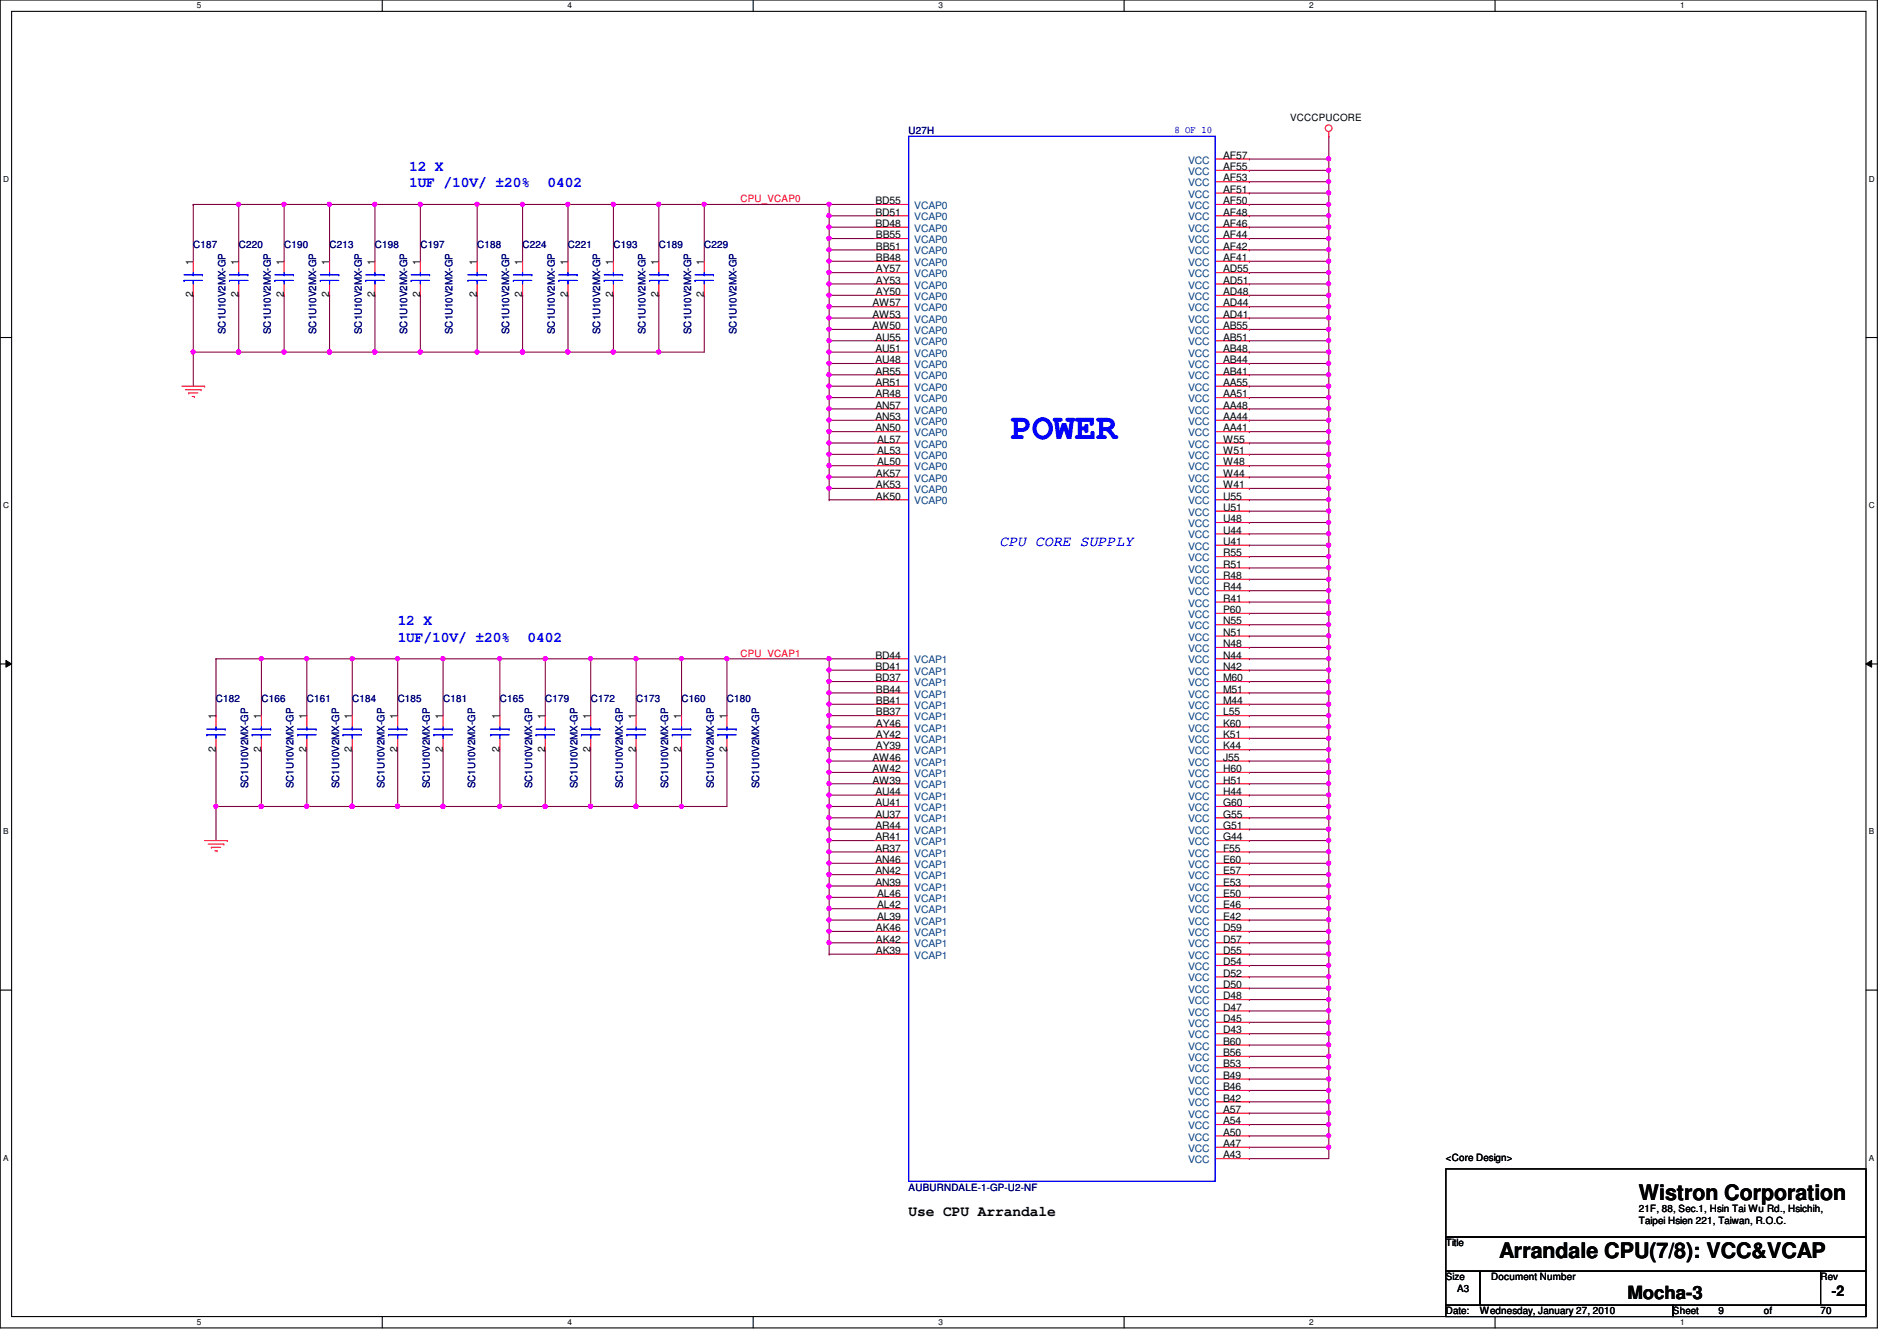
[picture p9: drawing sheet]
<svg xmlns="http://www.w3.org/2000/svg" width="297mm" height="210mm" viewBox="0 0 297 210" stroke-linecap="round" stroke-linejoin="round" font-family="sans-serif">
<defs><g id="words">
<text font-size="5.7" fill="#00f" x="158.3" y="68.7">POWER</text>
<g font-size="3.3">
<text x="256.6" y="187.9">Wistron Corporation</text>
<text x="234.7" y="196.9">Arrandale CPU(7/8): VCC&amp;VCAP</text>
</g>
<text font-size="2.8" x="254.8" y="203.4">Mocha-3</text>
<g font-size="2.3" fill="#00f">
<text x="64" y="26.8">12 X</text>
<text x="64" y="29.3">1UF /10V/ ±20%</text>
<text x="85.7" y="29.3">0402</text>
<text x="156.5" y="85.5">CPU CORE SUPPLY</text>
<text x="62.3" y="97.9">12 X</text>
<text x="62.3" y="100.4">1UF/10V/ ±20%</text>
<text x="82.6" y="100.4">0402</text>
</g>
<g font-size="2.3">
<text x="142.3" y="190.3">Use CPU Arrandale</text>
<text x="286.8" y="202.9">-2</text>
</g>
<g font-size="1.6" fill="#000080">
<text x="142.3" y="21">U27H</text>
<text x="30.3" y="38.8">C187</text>
<text x="37.4" y="38.8">C220</text>
<text x="44.5" y="38.8">C190</text>
<text x="51.6" y="38.8">C213</text>
<text x="58.7" y="38.8">C198</text>
<text x="65.8" y="38.8">C197</text>
<text x="74.7" y="38.8">C188</text>
<text x="81.8" y="38.8">C224</text>
<text x="88.9" y="38.8">C221</text>
<text x="96.1" y="38.8">C193</text>
<text x="103.2" y="38.8">C189</text>
<text x="110.3" y="38.8">C229</text>
<text x="35.3" y="52.3" transform="rotate(-90 35.3 52.3)">SC1U10V2MX-GP</text>
<text x="42.4" y="52.3" transform="rotate(-90 42.4 52.3)">SC1U10V2MX-GP</text>
<text x="49.5" y="52.3" transform="rotate(-90 49.5 52.3)">SC1U10V2MX-GP</text>
<text x="56.6" y="52.3" transform="rotate(-90 56.6 52.3)">SC1U10V2MX-GP</text>
<text x="63.8" y="52.3" transform="rotate(-90 63.8 52.3)">SC1U10V2MX-GP</text>
<text x="70.9" y="52.3" transform="rotate(-90 70.9 52.3)">SC1U10V2MX-GP</text>
<text x="79.8" y="52.3" transform="rotate(-90 79.8 52.3)">SC1U10V2MX-GP</text>
<text x="86.9" y="52.3" transform="rotate(-90 86.9 52.3)">SC1U10V2MX-GP</text>
<text x="94" y="52.3" transform="rotate(-90 94 52.3)">SC1U10V2MX-GP</text>
<text x="101.1" y="52.3" transform="rotate(-90 101.1 52.3)">SC1U10V2MX-GP</text>
<text x="108.2" y="52.3" transform="rotate(-90 108.2 52.3)">SC1U10V2MX-GP</text>
<text x="115.3" y="52.3" transform="rotate(-90 115.3 52.3)">SC1U10V2MX-GP</text>
<text x="33.8" y="109.9">C182</text>
<text x="40.9" y="109.9">C166</text>
<text x="48" y="109.9">C161</text>
<text x="55.2" y="109.9">C184</text>
<text x="62.3" y="109.9">C185</text>
<text x="69.4" y="109.9">C181</text>
<text x="78.3" y="109.9">C165</text>
<text x="85.4" y="109.9">C179</text>
<text x="92.5" y="109.9">C172</text>
<text x="99.6" y="109.9">C173</text>
<text x="106.7" y="109.9">C160</text>
<text x="113.8" y="109.9">C180</text>
<text x="38.9" y="123.4" transform="rotate(-90 38.9 123.4)">SC1U10V2MX-GP</text>
<text x="46" y="123.4" transform="rotate(-90 46 123.4)">SC1U10V2MX-GP</text>
<text x="53.1" y="123.4" transform="rotate(-90 53.1 123.4)">SC1U10V2MX-GP</text>
<text x="60.2" y="123.4" transform="rotate(-90 60.2 123.4)">SC1U10V2MX-GP</text>
<text x="67.3" y="123.4" transform="rotate(-90 67.3 123.4)">SC1U10V2MX-GP</text>
<text x="74.4" y="123.4" transform="rotate(-90 74.4 123.4)">SC1U10V2MX-GP</text>
<text x="83.3" y="123.4" transform="rotate(-90 83.3 123.4)">SC1U10V2MX-GP</text>
<text x="90.4" y="123.4" transform="rotate(-90 90.4 123.4)">SC1U10V2MX-GP</text>
<text x="97.5" y="123.4" transform="rotate(-90 97.5 123.4)">SC1U10V2MX-GP</text>
<text x="104.6" y="123.4" transform="rotate(-90 104.6 123.4)">SC1U10V2MX-GP</text>
<text x="111.8" y="123.4" transform="rotate(-90 111.8 123.4)">SC1U10V2MX-GP</text>
<text x="118.9" y="123.4" transform="rotate(-90 118.9 123.4)">SC1U10V2MX-GP</text>
<text x="142.3" y="186.4">AUBURNDALE-1-GP-U2-NF</text>
</g>
<text font-size="1.6" fill="#00f" x="183.9" y="20.8">8 OF 10</text>
<g font-size="1.6">
<text x="202" y="18.9">VCCCPUCORE</text>
<text x="191.5" y="24.8">AF57</text>
<text x="191.5" y="26.6">AF55</text>
<text x="191.5" y="28.4">AF53</text>
<text x="137.1" y="32">BD55</text>
<text x="137.1" y="33.7">BD51</text>
<text x="137.1" y="35.5">BD48</text>
<text x="191.5" y="30.2">AF51</text>
<text x="191.5" y="32">AF50</text>
<text x="191.5" y="33.7">AF48</text>
<text x="191.5" y="35.5">AF46</text>
<text x="30.2" y="41.4" transform="rotate(-90 30.2 41.4)">1</text>
<text x="37.3" y="41.4" transform="rotate(-90 37.3 41.4)">1</text>
<text x="44.4" y="41.4" transform="rotate(-90 44.4 41.4)">1</text>
<text x="51.6" y="41.4" transform="rotate(-90 51.6 41.4)">1</text>
<text x="58.7" y="41.4" transform="rotate(-90 58.7 41.4)">1</text>
<text x="65.8" y="41.4" transform="rotate(-90 65.8 41.4)">1</text>
<text x="74.7" y="41.4" transform="rotate(-90 74.7 41.4)">1</text>
<text x="81.8" y="41.4" transform="rotate(-90 81.8 41.4)">1</text>
<text x="88.9" y="41.4" transform="rotate(-90 88.9 41.4)">1</text>
<text x="96" y="41.4" transform="rotate(-90 96 41.4)">1</text>
<text x="103.1" y="41.4" transform="rotate(-90 103.1 41.4)">1</text>
<text x="110.2" y="41.4" transform="rotate(-90 110.2 41.4)">1</text>
<text x="137.2" y="37.3">BB55</text>
<text x="137.2" y="39.1">BB51</text>
<text x="137.2" y="40.9">BB48</text>
<text x="191.5" y="37.3">AF44</text>
<text x="191.5" y="39.1">AF42</text>
<text x="191.5" y="40.9">AF41</text>
<text x="30.2" y="46.6" transform="rotate(-90 30.2 46.6)">2</text>
<text x="37.3" y="46.6" transform="rotate(-90 37.3 46.6)">2</text>
<text x="44.4" y="46.6" transform="rotate(-90 44.4 46.6)">2</text>
<text x="51.6" y="46.6" transform="rotate(-90 51.6 46.6)">2</text>
<text x="58.7" y="46.6" transform="rotate(-90 58.7 46.6)">2</text>
<text x="65.8" y="46.6" transform="rotate(-90 65.8 46.6)">2</text>
<text x="74.7" y="46.6" transform="rotate(-90 74.7 46.6)">2</text>
<text x="81.8" y="46.6" transform="rotate(-90 81.8 46.6)">2</text>
<text x="88.9" y="46.6" transform="rotate(-90 88.9 46.6)">2</text>
<text x="96" y="46.6" transform="rotate(-90 96 46.6)">2</text>
<text x="103.1" y="46.6" transform="rotate(-90 103.1 46.6)">2</text>
<text x="110.2" y="46.6" transform="rotate(-90 110.2 46.6)">2</text>
<text x="136.6" y="48">AW57</text>
<text x="137.2" y="42.6">AY57</text>
<text x="137.2" y="44.4">AY53</text>
<text x="137.2" y="46.2">AY50</text>
<text x="191.5" y="42.6">AD55</text>
<text x="191.5" y="44.4">AD51</text>
<text x="191.5" y="46.2">AD48</text>
<text x="191.5" y="48">AD44</text>
<text x="136.6" y="49.7">AW53</text>
<text x="136.6" y="51.5">AW50</text>
<text x="137.1" y="53.3">AU55</text>
<text x="191.5" y="49.7">AD41</text>
<text x="191.5" y="51.5">AB55</text>
<text x="191.5" y="53.3">AB51</text>
<text x="137.1" y="55.1">AU51</text>
<text x="137.1" y="56.9">AU48</text>
<text x="137.1" y="58.6">AR55</text>
<text x="191.5" y="58.6">AB41</text>
<text x="191.5" y="55.1">AB48</text>
<text x="191.5" y="56.9">AB44</text>
<text x="137.1" y="60.4">AR51</text>
<text x="137.1" y="62.2">AR48</text>
<text x="137.1" y="64">AN57</text>
<text x="137.1" y="65.7">AN53</text>
<text x="191.5" y="60.4">AA55</text>
<text x="191.5" y="62.2">AA51</text>
<text x="191.5" y="64">AA48</text>
<text x="191.5" y="65.7">AA44</text>
<text x="137.1" y="67.5">AN50</text>
<text x="137.3" y="69.3">AL57</text>
<text x="137.3" y="71.1">AL53</text>
<text x="191.5" y="67.5">AA41</text>
<text x="191.5" y="69.3">W55</text>
<text x="191.5" y="71.1">W51</text>
<text x="137.2" y="74.6">AK57</text>
<text x="137.2" y="76.4">AK53</text>
<text x="137.3" y="72.9">AL50</text>
<text x="191.5" y="72.9">W48</text>
<text x="191.5" y="74.6">W44</text>
<text x="191.5" y="76.4">W41</text>
<text x="137.2" y="78.2">AK50</text>
<text x="191.5" y="78.2">U55</text>
<text x="191.5" y="80">U51</text>
<text x="191.5" y="81.7">U48</text>
<text x="191.5" y="83.5">U44</text>
<text x="191.5" y="85.3">U41</text>
<text x="191.5" y="87.1">R55</text>
<text x="191.5" y="88.9">R51</text>
<text x="191.5" y="90.6">R48</text>
<text x="191.5" y="92.4">R44</text>
<text x="191.5" y="94.2">R41</text>
<text x="191.5" y="96">P60</text>
<text x="191.5" y="97.7">N55</text>
<text x="191.5" y="99.5">N51</text>
<text x="191.5" y="101.3">N48</text>
<text x="137.1" y="103.1">BD44</text>
<text x="137.1" y="104.9">BD41</text>
<text x="137.1" y="106.6">BD37</text>
<text x="191.5" y="103.1">N44</text>
<text x="191.5" y="104.9">N42</text>
<text x="191.5" y="106.6">M60</text>
<text x="33.8" y="112.6" transform="rotate(-90 33.8 112.6)">1</text>
<text x="40.9" y="112.6" transform="rotate(-90 40.9 112.6)">1</text>
<text x="48" y="112.6" transform="rotate(-90 48 112.6)">1</text>
<text x="55.1" y="112.6" transform="rotate(-90 55.1 112.6)">1</text>
<text x="62.2" y="112.6" transform="rotate(-90 62.2 112.6)">1</text>
<text x="69.3" y="112.6" transform="rotate(-90 69.3 112.6)">1</text>
<text x="78.2" y="112.6" transform="rotate(-90 78.2 112.6)">1</text>
<text x="85.3" y="112.6" transform="rotate(-90 85.3 112.6)">1</text>
<text x="92.5" y="112.6" transform="rotate(-90 92.5 112.6)">1</text>
<text x="99.6" y="112.6" transform="rotate(-90 99.6 112.6)">1</text>
<text x="106.7" y="112.6" transform="rotate(-90 106.7 112.6)">1</text>
<text x="113.8" y="112.6" transform="rotate(-90 113.8 112.6)">1</text>
<text x="137.2" y="108.4">BB44</text>
<text x="137.2" y="110.2">BB41</text>
<text x="137.2" y="112">BB37</text>
<text x="137.2" y="113.7">AY46</text>
<text x="191.5" y="108.4">M51</text>
<text x="191.5" y="110.2">M44</text>
<text x="191.5" y="112">L55</text>
<text x="191.5" y="113.7">K60</text>
<text x="33.8" y="117.7" transform="rotate(-90 33.8 117.7)">2</text>
<text x="40.9" y="117.7" transform="rotate(-90 40.9 117.7)">2</text>
<text x="48" y="117.7" transform="rotate(-90 48 117.7)">2</text>
<text x="55.1" y="117.7" transform="rotate(-90 55.1 117.7)">2</text>
<text x="62.2" y="117.7" transform="rotate(-90 62.2 117.7)">2</text>
<text x="69.3" y="117.7" transform="rotate(-90 69.3 117.7)">2</text>
<text x="78.2" y="117.7" transform="rotate(-90 78.2 117.7)">2</text>
<text x="85.3" y="117.7" transform="rotate(-90 85.3 117.7)">2</text>
<text x="92.5" y="117.7" transform="rotate(-90 92.5 117.7)">2</text>
<text x="99.6" y="117.7" transform="rotate(-90 99.6 117.7)">2</text>
<text x="106.7" y="117.7" transform="rotate(-90 106.7 117.7)">2</text>
<text x="113.8" y="117.7" transform="rotate(-90 113.8 117.7)">2</text>
<text x="136.6" y="119.1">AW46</text>
<text x="137.2" y="115.5">AY42</text>
<text x="137.2" y="117.3">AY39</text>
<text x="191.5" y="115.5">K51</text>
<text x="191.5" y="117.3">K44</text>
<text x="191.5" y="119.1">J55</text>
<text x="136.6" y="120.9">AW42</text>
<text x="136.6" y="122.6">AW39</text>
<text x="137.1" y="124.4">AU44</text>
<text x="191.5" y="120.9">H60</text>
<text x="191.5" y="122.6">H51</text>
<text x="191.5" y="124.4">H44</text>
<text x="137.1" y="126.2">AU41</text>
<text x="137.1" y="128">AU37</text>
<text x="137.1" y="129.8">AR44</text>
<text x="137.1" y="131.5">AR41</text>
<text x="191.5" y="126.2">G60</text>
<text x="191.5" y="128">G55</text>
<text x="191.5" y="129.8">G51</text>
<text x="191.5" y="131.5">G44</text>
<text x="137.1" y="133.3">AR37</text>
<text x="137.1" y="135.1">AN46</text>
<text x="137.1" y="136.9">AN42</text>
<text x="191.5" y="133.3">F55</text>
<text x="191.5" y="135.1">E60</text>
<text x="191.5" y="136.9">E57</text>
<text x="137.1" y="138.6">AN39</text>
<text x="137.3" y="140.4">AL46</text>
<text x="137.3" y="142.2">AL42</text>
<text x="137.3" y="144">AL39</text>
<text x="191.5" y="138.6">E53</text>
<text x="191.5" y="140.4">E50</text>
<text x="191.5" y="142.2">E46</text>
<text x="191.5" y="144">E42</text>
<text x="137.2" y="145.8">AK46</text>
<text x="137.2" y="147.5">AK42</text>
<text x="137.2" y="149.3">AK39</text>
<text x="191.5" y="145.8">D59</text>
<text x="191.5" y="147.5">D57</text>
<text x="191.5" y="149.3">D55</text>
<text x="191.5" y="151.1">D54</text>
<text x="191.5" y="152.9">D52</text>
<text x="191.5" y="154.6">D50</text>
<text x="191.5" y="156.4">D48</text>
<text x="191.5" y="158.2">D47</text>
<text x="191.5" y="160">D45</text>
<text x="191.5" y="161.8">D43</text>
<text x="191.5" y="163.5">B60</text>
<text x="191.5" y="165.3">B56</text>
<text x="191.5" y="167.1">B53</text>
<text x="191.5" y="168.9">B49</text>
<text x="191.5" y="170.6">B46</text>
<text x="191.5" y="172.4">B42</text>
<text x="191.5" y="174.2">A57</text>
<text x="191.5" y="176">A54</text>
<text x="191.5" y="177.8">A50</text>
<text x="191.5" y="179.5">A47</text>
<text x="191.5" y="181.3">A43</text>
<text x="226.4" y="181.7">&lt;Core Design&gt;</text>
<text x="256.6" y="189.7">21F, 88, Sec.1, Hsin Tai Wu Rd., Hsichih,</text>
<text x="256.6" y="191.6">Taipei Hsien 221, Taiwan, R.O.C.</text>
<text x="226.4" y="195.1">Title</text>
<text x="226.4" y="200.4">Size</text>
<text x="228.2" y="202.2">A3</text>
<text x="233.5" y="200.4">Document Number</text>
<text x="285.1" y="200.4">Rev</text>
<text x="226.4" y="205.7">Date:</text>
<text x="231.7" y="205.7">Wednesday, January 27, 2010</text>
<text x="262" y="205.7">Sheet</text>
<text x="269.1" y="205.7">9</text>
<text x="276.2" y="205.7">of</text>
<text x="285.1" y="205.7">70</text>
</g>
<g font-size="1.6" fill="#004080">
<text x="186.1" y="25.6">VCC</text>
<text x="186.1" y="27.4">VCC</text>
<text x="186.1" y="29.2">VCC</text>
<text x="143.2" y="32.7">VCAP0</text>
<text x="143.2" y="34.5">VCAP0</text>
<text x="186.1" y="30.9">VCC</text>
<text x="186.1" y="32.7">VCC</text>
<text x="186.1" y="34.5">VCC</text>
<text x="143.2" y="36.3">VCAP0</text>
<text x="143.2" y="38.1">VCAP0</text>
<text x="143.2" y="39.8">VCAP0</text>
<text x="143.2" y="41.6">VCAP0</text>
<text x="186.1" y="36.3">VCC</text>
<text x="186.1" y="38.1">VCC</text>
<text x="186.1" y="39.8">VCC</text>
<text x="186.1" y="41.6">VCC</text>
<text x="143.2" y="43.4">VCAP0</text>
<text x="143.2" y="45.2">VCAP0</text>
<text x="143.2" y="46.9">VCAP0</text>
<text x="186.1" y="43.4">VCC</text>
<text x="186.1" y="45.2">VCC</text>
<text x="186.1" y="46.9">VCC</text>
<text x="143.2" y="48.7">VCAP0</text>
<text x="143.2" y="50.5">VCAP0</text>
<text x="143.2" y="52.3">VCAP0</text>
<text x="186.1" y="48.7">VCC</text>
<text x="186.1" y="50.5">VCC</text>
<text x="186.1" y="52.3">VCC</text>
<text x="143.2" y="54.1">VCAP0</text>
<text x="143.2" y="55.8">VCAP0</text>
<text x="143.2" y="57.6">VCAP0</text>
<text x="143.2" y="59.4">VCAP0</text>
<text x="186.1" y="59.4">VCC</text>
<text x="186.1" y="54.1">VCC</text>
<text x="186.1" y="55.8">VCC</text>
<text x="186.1" y="57.6">VCC</text>
<text x="143.2" y="61.2">VCAP0</text>
<text x="143.2" y="62.9">VCAP0</text>
<text x="143.2" y="64.7">VCAP0</text>
<text x="186.1" y="61.2">VCC</text>
<text x="186.1" y="62.9">VCC</text>
<text x="186.1" y="64.7">VCC</text>
<text x="143.2" y="66.5">VCAP0</text>
<text x="143.2" y="68.3">VCAP0</text>
<text x="143.2" y="70.1">VCAP0</text>
<text x="143.2" y="71.8">VCAP0</text>
<text x="186.1" y="66.5">VCC</text>
<text x="186.1" y="68.3">VCC</text>
<text x="186.1" y="70.1">VCC</text>
<text x="186.1" y="71.8">VCC</text>
<text x="143.2" y="73.6">VCAP0</text>
<text x="143.2" y="75.4">VCAP0</text>
<text x="143.2" y="77.2">VCAP0</text>
<text x="186.1" y="73.6">VCC</text>
<text x="186.1" y="75.4">VCC</text>
<text x="186.1" y="77.2">VCC</text>
<text x="143.2" y="79">VCAP0</text>
<text x="186.1" y="79">VCC</text>
<text x="186.1" y="80.7">VCC</text>
<text x="186.1" y="82.5">VCC</text>
<text x="186.1" y="84.3">VCC</text>
<text x="186.1" y="86.1">VCC</text>
<text x="186.1" y="87.8">VCC</text>
<text x="186.1" y="89.6">VCC</text>
<text x="186.1" y="91.4">VCC</text>
<text x="186.1" y="93.2">VCC</text>
<text x="186.1" y="95">VCC</text>
<text x="186.1" y="96.7">VCC</text>
<text x="186.1" y="98.5">VCC</text>
<text x="186.1" y="100.3">VCC</text>
<text x="143.2" y="103.8">VCAP1</text>
<text x="143.2" y="105.6">VCAP1</text>
<text x="143.2" y="107.4">VCAP1</text>
<text x="186.1" y="102.1">VCC</text>
<text x="186.1" y="103.8">VCC</text>
<text x="186.1" y="105.6">VCC</text>
<text x="186.1" y="107.4">VCC</text>
<text x="143.2" y="109.2">VCAP1</text>
<text x="143.2" y="111">VCAP1</text>
<text x="143.2" y="112.7">VCAP1</text>
<text x="186.1" y="109.2">VCC</text>
<text x="186.1" y="111">VCC</text>
<text x="186.1" y="112.7">VCC</text>
<text x="143.2" y="114.5">VCAP1</text>
<text x="143.2" y="116.3">VCAP1</text>
<text x="143.2" y="118.1">VCAP1</text>
<text x="143.2" y="119.8">VCAP1</text>
<text x="186.1" y="114.5">VCC</text>
<text x="186.1" y="116.3">VCC</text>
<text x="186.1" y="118.1">VCC</text>
<text x="186.1" y="119.8">VCC</text>
<text x="143.2" y="121.6">VCAP1</text>
<text x="143.2" y="123.4">VCAP1</text>
<text x="143.2" y="125.2">VCAP1</text>
<text x="186.1" y="121.6">VCC</text>
<text x="186.1" y="123.4">VCC</text>
<text x="186.1" y="125.2">VCC</text>
<text x="143.2" y="127">VCAP1</text>
<text x="143.2" y="128.7">VCAP1</text>
<text x="143.2" y="130.5">VCAP1</text>
<text x="186.1" y="127">VCC</text>
<text x="186.1" y="128.7">VCC</text>
<text x="186.1" y="130.5">VCC</text>
<text x="143.2" y="132.3">VCAP1</text>
<text x="143.2" y="134.1">VCAP1</text>
<text x="143.2" y="135.8">VCAP1</text>
<text x="143.2" y="137.6">VCAP1</text>
<text x="186.1" y="132.3">VCC</text>
<text x="186.1" y="134.1">VCC</text>
<text x="186.1" y="135.8">VCC</text>
<text x="186.1" y="137.6">VCC</text>
<text x="143.2" y="139.4">VCAP1</text>
<text x="143.2" y="141.2">VCAP1</text>
<text x="143.2" y="143">VCAP1</text>
<text x="186.1" y="139.4">VCC</text>
<text x="186.1" y="141.2">VCC</text>
<text x="186.1" y="143">VCC</text>
<text x="143.2" y="144.7">VCAP1</text>
<text x="143.2" y="146.5">VCAP1</text>
<text x="143.2" y="148.3">VCAP1</text>
<text x="186.1" y="144.7">VCC</text>
<text x="186.1" y="146.5">VCC</text>
<text x="186.1" y="148.3">VCC</text>
<text x="143.2" y="150.1">VCAP1</text>
<text x="186.1" y="150.1">VCC</text>
<text x="186.1" y="151.8">VCC</text>
<text x="186.1" y="153.6">VCC</text>
<text x="186.1" y="155.4">VCC</text>
<text x="186.1" y="157.2">VCC</text>
<text x="186.1" y="159">VCC</text>
<text x="186.1" y="160.7">VCC</text>
<text x="186.1" y="162.5">VCC</text>
<text x="186.1" y="164.3">VCC</text>
<text x="186.1" y="166.1">VCC</text>
<text x="186.1" y="167.9">VCC</text>
<text x="186.1" y="169.6">VCC</text>
<text x="186.1" y="171.4">VCC</text>
<text x="186.1" y="173.2">VCC</text>
<text x="186.1" y="175">VCC</text>
<text x="186.1" y="176.7">VCC</text>
<text x="186.1" y="178.5">VCC</text>
<text x="186.1" y="180.3">VCC</text>
<text x="186.1" y="182.1">VCC</text>
</g>
<g font-size="1.6" fill="#f00">
<text x="115.9" y="31.7">CPU_VCAP0</text>
<text x="115.9" y="102.8">CPU_VCAP1</text>
</g>
<g font-size="1.3">
<text x="30.8" y="1.3">5</text>
<text x="88.9" y="1.3">4</text>
<text x="146.9" y="1.3">3</text>
<text x="205" y="1.3">2</text>
<text x="263.1" y="1.3">1</text>
<text x=".5" y="28.4">D</text>
<text x="292.6" y="28.4">D</text>
<text x=".5" y="79.5">C</text>
<text x="292.6" y="79.5">C</text>
<text x=".5" y="130.6">B</text>
<text x="292.6" y="130.6">B</text>
<text x=".5" y="181.7">A</text>
<text x="292.6" y="181.7">A</text>
<text x="30.8" y="207.4">5</text>
<text x="88.9" y="207.4">4</text>
<text x="146.9" y="207.4">3</text>
<text x="205" y="207.4">2</text>
<text x="263.1" y="207.4">1</text>
</g>
</g></defs>
<path d="M0 0h294v207.9h-294zM1.8 1.8h290.4v204.3h-290.4z" fill="none" stroke="#000" stroke-width=".17"/>
<g fill="#fff">
<path d="M30.8 .2h.7v1.4h-.7z"/>
<path d="M30.8 206.2h.7v1.4h-.7z"/>
</g>
<path d="M59.9 0v1.8M59.9 206.1v1.8" fill="none" stroke="#000" stroke-width=".17"/>
<g fill="#fff">
<path d="M88.9 .2h.6v1.4h-.6z"/>
<path d="M88.9 206.2h.6v1.4h-.6z"/>
</g>
<path d="M117.9 0v1.8M117.9 206.1v1.8" fill="none" stroke="#000" stroke-width=".17"/>
<g fill="#fff">
<path d="M146.9 .2h.7v1.4h-.7z"/>
<path d="M146.9 206.2h.7v1.4h-.7z"/>
</g>
<path d="M176 0v1.8M176 206.1v1.8" fill="none" stroke="#000" stroke-width=".17"/>
<g fill="#fff">
<path d="M205 .2h.7v1.4h-.7z"/>
<path d="M205 206.2h.7v1.4h-.7z"/>
</g>
<path d="M234.1 0v1.8M234.1 206.1v1.8" fill="none" stroke="#000" stroke-width=".17"/>
<g fill="#fff">
<path d="M263.1 .2h.7v1.4h-.7z"/>
<path d="M263.1 206.2h.7v1.4h-.7z"/>
<path d="M.5 27.3h.9v1.4h-.9z"/>
<path d="M292.6 27.3h.9v1.4h-.9z"/>
<path d="M.5 78.4h.9v1.4h-.9z"/>
<path d="M292.6 78.4h.9v1.4h-.9z"/>
</g>
<path d="M0 52.8h1.8M292.2 52.8h1.8" fill="none" stroke="#000" stroke-width=".17"/>
<g fill="#fff">
<path d="M.5 129.5h.8v1.4h-.8z"/>
<path d="M292.6 129.5h.9v1.4h-.9z"/>
</g>
<path d="M0 103.9h1.8M292.2 103.9h1.8" fill="none" stroke="#000" stroke-width=".17"/>
<path d="M.9 103.4l.9 .5-.9 .5zM292.2 103.9l.9-.5v1z" fill="#000"/>
<path d="M.9 103.4l.9 .5-.9 .5zM292.2 103.9l.9-.5v1z" fill="none" stroke="#000" stroke-width=".16"/>
<g fill="#fff">
<path d="M.5 180.5h.8v1.4h-.8z"/>
<path d="M292.6 180.5h.9v1.4h-.9z"/>
</g>
<path d="M0 155h1.8M292.2 155h1.8" fill="none" stroke="#000" stroke-width=".17"/>
<path d="M195.6 24.9h.1M195.6 24.9h12.5" fill="none" stroke="#800040" stroke-width=".17"/>
<circle cx="208" cy="24.9" r=".32" fill="#f0f"/>
<circle cx="208" cy="24.9" r=".32" fill="none" stroke="#f0f" stroke-width=".17"/>
<path d="M195.6 26.7h.1M195.6 28.4h.1M195.6 30.2h.1M195.6 32h.1M195.6 26.7h12.5M195.6 28.4h12.5M195.6 30.2h12.5M195.6 32h12.5" fill="none" stroke="#800040" stroke-width=".17"/>
<circle cx="208" cy="32" r=".32" fill="#f0f"/>
<circle cx="208" cy="32" r=".32" fill="none" stroke="#f0f" stroke-width=".17"/>
<path d="M195.6 33.8h.1M195.6 33.8h12.5" fill="none" stroke="#800040" stroke-width=".17"/>
<circle cx="208" cy="33.8" r=".32" fill="#f0f"/>
<circle cx="208" cy="33.8" r=".32" fill="none" stroke="#f0f" stroke-width=".17"/>
<path d="M195.6 35.6h.1M195.6 35.6h12.5" fill="none" stroke="#800040" stroke-width=".17"/>
<circle cx="208" cy="35.5" r=".32" fill="#f0f"/>
<circle cx="208" cy="35.5" r=".32" fill="none" stroke="#f0f" stroke-width=".17"/>
<path d="M195.6 37.3h.1M195.6 37.3h12.5" fill="none" stroke="#800040" stroke-width=".17"/>
<circle cx="208" cy="37.3" r=".32" fill="#f0f"/>
<circle cx="208" cy="37.3" r=".32" fill="none" stroke="#f0f" stroke-width=".17"/>
<path d="M195.6 39.1h.1M195.6 39.1h12.5M195.6 40.9h.1M195.6 42.7h.1M195.6 40.9h12.5M195.6 42.7h12.5" fill="none" stroke="#800040" stroke-width=".17"/>
<circle cx="208" cy="42.6" r=".32" fill="#f0f"/>
<circle cx="208" cy="42.6" r=".32" fill="none" stroke="#f0f" stroke-width=".17"/>
<path d="M195.6 44.4h.1M195.6 44.4h12.5" fill="none" stroke="#800040" stroke-width=".17"/>
<circle cx="208" cy="44.4" r=".32" fill="#f0f"/>
<circle cx="208" cy="44.4" r=".32" fill="none" stroke="#f0f" stroke-width=".17"/>
<path d="M195.6 46.2h.1M195.6 46.2h12.5" fill="none" stroke="#800040" stroke-width=".17"/>
<circle cx="208" cy="46.2" r=".32" fill="#f0f"/>
<circle cx="208" cy="46.2" r=".32" fill="none" stroke="#f0f" stroke-width=".17"/>
<path d="M195.6 48h.1M195.6 48h12.5" fill="none" stroke="#800040" stroke-width=".17"/>
<circle cx="208" cy="48" r=".32" fill="#f0f"/>
<circle cx="208" cy="48" r=".32" fill="none" stroke="#f0f" stroke-width=".17"/>
<path d="M195.6 49.8h.1M195.6 49.8h12.5" fill="none" stroke="#800040" stroke-width=".17"/>
<circle cx="208" cy="49.8" r=".32" fill="#f0f"/>
<circle cx="208" cy="49.8" r=".32" fill="none" stroke="#f0f" stroke-width=".17"/>
<path d="M195.6 51.6h.1M195.6 53.3h.1M195.6 55.1h.1M195.6 56.9h.1M195.6 58.7h.1M195.6 51.6h12.5M195.6 53.3h12.5M195.6 55.1h12.5M195.6 56.9h12.5M195.6 58.7h12.5M195.6 60.5h.1M195.6 60.5h12.5" fill="none" stroke="#800040" stroke-width=".17"/>
<circle cx="208" cy="60.4" r=".32" fill="#f0f"/>
<circle cx="208" cy="60.4" r=".32" fill="none" stroke="#f0f" stroke-width=".17"/>
<path d="M195.6 62.2h.1M195.6 62.2h12.5" fill="none" stroke="#800040" stroke-width=".17"/>
<circle cx="208" cy="62.2" r=".32" fill="#f0f"/>
<circle cx="208" cy="62.2" r=".32" fill="none" stroke="#f0f" stroke-width=".17"/>
<path d="M195.6 64h.1M195.6 64h12.5" fill="none" stroke="#800040" stroke-width=".17"/>
<circle cx="208" cy="64" r=".32" fill="#f0f"/>
<circle cx="208" cy="64" r=".32" fill="none" stroke="#f0f" stroke-width=".17"/>
<path d="M195.6 65.8h.1M195.6 67.6h.1M195.6 65.8h12.5M195.6 67.6h12.5" fill="none" stroke="#800040" stroke-width=".17"/>
<circle cx="208" cy="67.5" r=".32" fill="#f0f"/>
<circle cx="208" cy="67.5" r=".32" fill="none" stroke="#f0f" stroke-width=".17"/>
<path d="M195.6 69.3h.1M195.6 71.1h.1M195.6 69.3h12.5M195.6 71.1h12.5" fill="none" stroke="#800040" stroke-width=".17"/>
<circle cx="208" cy="71.1" r=".32" fill="#f0f"/>
<circle cx="208" cy="71.1" r=".32" fill="none" stroke="#f0f" stroke-width=".17"/>
<path d="M195.6 72.9h.1M195.6 72.9h12.5" fill="none" stroke="#800040" stroke-width=".17"/>
<circle cx="208" cy="72.9" r=".32" fill="#f0f"/>
<circle cx="208" cy="72.9" r=".32" fill="none" stroke="#f0f" stroke-width=".17"/>
<path d="M195.6 74.7h.1M195.6 76.5h.1M195.6 74.7h12.5M195.6 76.5h12.5" fill="none" stroke="#800040" stroke-width=".17"/>
<circle cx="208" cy="76.4" r=".32" fill="#f0f"/>
<circle cx="208" cy="76.4" r=".32" fill="none" stroke="#f0f" stroke-width=".17"/>
<path d="M195.6 78.2h.1M195.6 78.2h12.5M195.6 80h.1M195.6 81.8h.1M195.6 83.6h.1M195.6 85.3h.1M195.6 80h12.5M195.6 81.8h12.5M195.6 83.6h12.5M195.6 85.3h12.5" fill="none" stroke="#800040" stroke-width=".17"/>
<circle cx="208" cy="85.3" r=".32" fill="#f0f"/>
<circle cx="208" cy="85.3" r=".32" fill="none" stroke="#f0f" stroke-width=".17"/>
<path d="M195.6 87.1h.1M195.6 87.1h12.5" fill="none" stroke="#800040" stroke-width=".17"/>
<circle cx="208" cy="87.1" r=".32" fill="#f0f"/>
<circle cx="208" cy="87.1" r=".32" fill="none" stroke="#f0f" stroke-width=".17"/>
<path d="M195.6 88.9h.1M195.6 88.9h12.5" fill="none" stroke="#800040" stroke-width=".17"/>
<circle cx="208" cy="88.9" r=".32" fill="#f0f"/>
<circle cx="208" cy="88.9" r=".32" fill="none" stroke="#f0f" stroke-width=".17"/>
<path d="M195.6 90.7h.1M195.6 90.7h12.5" fill="none" stroke="#800040" stroke-width=".17"/>
<circle cx="208" cy="90.7" r=".32" fill="#f0f"/>
<circle cx="208" cy="90.7" r=".32" fill="none" stroke="#f0f" stroke-width=".17"/>
<path d="M195.6 92.5h.1M195.6 94.2h.1M195.6 96h.1M195.6 97.8h.1M195.6 92.5h12.5M195.6 94.2h12.5M195.6 96h12.5M195.6 97.8h12.5" fill="none" stroke="#800040" stroke-width=".17"/>
<circle cx="208" cy="97.8" r=".32" fill="#f0f"/>
<circle cx="208" cy="97.8" r=".32" fill="none" stroke="#f0f" stroke-width=".17"/>
<path d="M195.6 99.6h.1M195.6 99.6h12.5" fill="none" stroke="#800040" stroke-width=".17"/>
<circle cx="208" cy="99.5" r=".32" fill="#f0f"/>
<circle cx="208" cy="99.5" r=".32" fill="none" stroke="#f0f" stroke-width=".17"/>
<path d="M195.6 101.3h.1M195.6 103.1h.1M195.6 101.3h12.5M195.6 103.1h12.5" fill="none" stroke="#800040" stroke-width=".17"/>
<circle cx="208" cy="103.1" r=".32" fill="#f0f"/>
<circle cx="208" cy="103.1" r=".32" fill="none" stroke="#f0f" stroke-width=".17"/>
<path d="M195.6 104.9h.1M195.6 106.7h.1M195.6 108.5h.1M195.6 110.2h.1M195.6 104.9h12.5M195.6 106.7h12.5M195.6 108.5h12.5M195.6 110.2h12.5" fill="none" stroke="#800040" stroke-width=".17"/>
<circle cx="208" cy="110.2" r=".32" fill="#f0f"/>
<circle cx="208" cy="110.2" r=".32" fill="none" stroke="#f0f" stroke-width=".17"/>
<path d="M195.6 112h.1M195.6 113.8h.1M195.6 112h12.5M195.6 113.8h12.5" fill="none" stroke="#800040" stroke-width=".17"/>
<circle cx="208" cy="113.8" r=".32" fill="#f0f"/>
<circle cx="208" cy="113.8" r=".32" fill="none" stroke="#f0f" stroke-width=".17"/>
<path d="M195.6 115.6h.1M195.6 115.6h12.5" fill="none" stroke="#800040" stroke-width=".17"/>
<circle cx="208" cy="115.5" r=".32" fill="#f0f"/>
<circle cx="208" cy="115.5" r=".32" fill="none" stroke="#f0f" stroke-width=".17"/>
<path d="M195.6 117.3h.1M195.6 119.1h.1M195.6 117.3h12.5M195.6 119.1h12.5M195.6 120.9h.1M195.6 122.7h.1M195.6 120.9h12.5M195.6 122.7h12.5" fill="none" stroke="#800040" stroke-width=".17"/>
<circle cx="208" cy="122.7" r=".32" fill="#f0f"/>
<circle cx="208" cy="122.7" r=".32" fill="none" stroke="#f0f" stroke-width=".17"/>
<path d="M195.6 124.5h.1M195.6 124.5h12.5" fill="none" stroke="#800040" stroke-width=".17"/>
<circle cx="208" cy="124.4" r=".32" fill="#f0f"/>
<circle cx="208" cy="124.4" r=".32" fill="none" stroke="#f0f" stroke-width=".17"/>
<path d="M195.6 126.2h.1M195.6 126.2h12.5" fill="none" stroke="#800040" stroke-width=".17"/>
<circle cx="208" cy="126.2" r=".32" fill="#f0f"/>
<circle cx="208" cy="126.2" r=".32" fill="none" stroke="#f0f" stroke-width=".17"/>
<path d="M195.6 128h.1M195.6 128h12.5" fill="none" stroke="#800040" stroke-width=".17"/>
<circle cx="208" cy="128" r=".32" fill="#f0f"/>
<circle cx="208" cy="128" r=".32" fill="none" stroke="#f0f" stroke-width=".17"/>
<path d="M195.6 129.8h.1M195.6 131.6h.1M195.6 133.3h.1M195.6 129.8h12.5M195.6 131.6h12.5M195.6 133.3h12.5" fill="none" stroke="#800040" stroke-width=".17"/>
<circle cx="208" cy="133.3" r=".32" fill="#f0f"/>
<circle cx="208" cy="133.3" r=".32" fill="none" stroke="#f0f" stroke-width=".17"/>
<path d="M195.6 135.1h.1M195.6 135.1h12.5" fill="none" stroke="#800040" stroke-width=".17"/>
<circle cx="208" cy="135.1" r=".32" fill="#f0f"/>
<circle cx="208" cy="135.1" r=".32" fill="none" stroke="#f0f" stroke-width=".17"/>
<path d="M195.6 136.9h.1M195.6 136.9h12.5" fill="none" stroke="#800040" stroke-width=".17"/>
<circle cx="208" cy="136.9" r=".32" fill="#f0f"/>
<circle cx="208" cy="136.9" r=".32" fill="none" stroke="#f0f" stroke-width=".17"/>
<path d="M195.6 138.7h.1M195.6 138.7h12.5" fill="none" stroke="#800040" stroke-width=".17"/>
<circle cx="208" cy="138.7" r=".32" fill="#f0f"/>
<circle cx="208" cy="138.7" r=".32" fill="none" stroke="#f0f" stroke-width=".17"/>
<path d="M195.6 140.5h.1M195.6 140.5h12.5" fill="none" stroke="#800040" stroke-width=".17"/>
<circle cx="208" cy="140.4" r=".32" fill="#f0f"/>
<circle cx="208" cy="140.4" r=".32" fill="none" stroke="#f0f" stroke-width=".17"/>
<path d="M195.6 142.2h.1M195.6 144h.1M195.6 145.8h.1M195.6 147.6h.1M195.6 142.2h12.5M195.6 144h12.5M195.6 145.8h12.5M195.6 147.6h12.5" fill="none" stroke="#800040" stroke-width=".17"/>
<circle cx="208" cy="147.5" r=".32" fill="#f0f"/>
<circle cx="208" cy="147.5" r=".32" fill="none" stroke="#f0f" stroke-width=".17"/>
<path d="M195.6 149.4h.1M195.6 149.4h12.5" fill="none" stroke="#800040" stroke-width=".17"/>
<circle cx="208" cy="149.3" r=".32" fill="#f0f"/>
<circle cx="208" cy="149.3" r=".32" fill="none" stroke="#f0f" stroke-width=".17"/>
<path d="M195.6 151.1h.1M195.6 151.1h12.5" fill="none" stroke="#800040" stroke-width=".17"/>
<circle cx="208" cy="151.1" r=".32" fill="#f0f"/>
<circle cx="208" cy="151.1" r=".32" fill="none" stroke="#f0f" stroke-width=".17"/>
<path d="M195.6 152.9h.1M195.6 152.9h12.5" fill="none" stroke="#800040" stroke-width=".17"/>
<circle cx="208" cy="152.9" r=".32" fill="#f0f"/>
<circle cx="208" cy="152.9" r=".32" fill="none" stroke="#f0f" stroke-width=".17"/>
<path d="M195.6 154.7h.1M195.6 156.5h.1M195.6 158.2h.1M195.6 154.7h12.5M195.6 156.5h12.5M195.6 158.2h12.5M195.6 160h.1M195.6 160h12.5" fill="none" stroke="#800040" stroke-width=".17"/>
<circle cx="208" cy="160" r=".32" fill="#f0f"/>
<circle cx="208" cy="160" r=".32" fill="none" stroke="#f0f" stroke-width=".17"/>
<path d="M195.6 161.8h.1M195.6 161.8h12.5" fill="none" stroke="#800040" stroke-width=".17"/>
<circle cx="208" cy="161.8" r=".32" fill="#f0f"/>
<circle cx="208" cy="161.8" r=".32" fill="none" stroke="#f0f" stroke-width=".17"/>
<path d="M195.6 163.6h.1M195.6 163.6h12.5" fill="none" stroke="#800040" stroke-width=".17"/>
<circle cx="208" cy="163.5" r=".32" fill="#f0f"/>
<circle cx="208" cy="163.5" r=".32" fill="none" stroke="#f0f" stroke-width=".17"/>
<path d="M195.6 165.4h.1M195.6 165.4h12.5" fill="none" stroke="#800040" stroke-width=".17"/>
<circle cx="208" cy="165.3" r=".32" fill="#f0f"/>
<circle cx="208" cy="165.3" r=".32" fill="none" stroke="#f0f" stroke-width=".17"/>
<path d="M195.6 167.1h.1M195.6 167.1h12.5" fill="none" stroke="#800040" stroke-width=".17"/>
<circle cx="208" cy="167.1" r=".32" fill="#f0f"/>
<circle cx="208" cy="167.1" r=".32" fill="none" stroke="#f0f" stroke-width=".17"/>
<path d="M195.6 168.9h.1M195.6 170.7h.1M195.6 172.5h.1M195.6 168.9h12.5M195.6 170.7h12.5M195.6 172.5h12.5" fill="none" stroke="#800040" stroke-width=".17"/>
<circle cx="208" cy="172.4" r=".32" fill="#f0f"/>
<circle cx="208" cy="172.4" r=".32" fill="none" stroke="#f0f" stroke-width=".17"/>
<path d="M195.6 174.2h.1M195.6 176h.1M195.6 174.2h12.5M195.6 176h12.5" fill="none" stroke="#800040" stroke-width=".17"/>
<circle cx="208" cy="176" r=".32" fill="#f0f"/>
<circle cx="208" cy="176" r=".32" fill="none" stroke="#f0f" stroke-width=".17"/>
<path d="M195.6 177.8h.1M195.6 177.8h12.5" fill="none" stroke="#800040" stroke-width=".17"/>
<circle cx="208" cy="177.8" r=".32" fill="#f0f"/>
<circle cx="208" cy="177.8" r=".32" fill="none" stroke="#f0f" stroke-width=".17"/>
<path d="M195.6 179.6h.1M195.6 179.6h12.5" fill="none" stroke="#800040" stroke-width=".17"/>
<circle cx="208" cy="179.6" r=".32" fill="#f0f"/>
<circle cx="208" cy="179.6" r=".32" fill="none" stroke="#f0f" stroke-width=".17"/>
<path d="M208.1 94.2h.1M208.1 94.2v1.8M208.1 124.5h.1M208.1 124.5v1.7M208.1 179.6h.1M208.1 167.1h.1M208.1 179.6v1.8h-12.5M208.1 167.1v1.8M195.6 181.4h.1" fill="none" stroke="#800040" stroke-width=".17"/>
<circle cx="208" cy="94.2" r=".32" fill="#f0f"/>
<circle cx="208" cy="94.2" r=".32" fill="none" stroke="#f0f" stroke-width=".17"/>
<path d="M208.1 78.2h.1M208.1 78.2v1.8" fill="none" stroke="#800040" stroke-width=".17"/>
<circle cx="208" cy="80" r=".32" fill="#f0f"/>
<circle cx="208" cy="80" r=".32" fill="none" stroke="#f0f" stroke-width=".17"/>
<circle cx="208" cy="78.2" r=".32" fill="#f0f"/>
<circle cx="208" cy="78.2" r=".32" fill="none" stroke="#f0f" stroke-width=".17"/>
<path d="M208.1 67.6h.1M208.1 64h.1M208.1 60.5h.1M208.1 60.5v1.7M208.1 64v1.8M208.1 67.6v1.7M208.1 170.7h.1M208.1 170.7v1.8" fill="none" stroke="#800040" stroke-width=".17"/>
<circle cx="208" cy="170.7" r=".32" fill="#f0f"/>
<circle cx="208" cy="170.7" r=".32" fill="none" stroke="#f0f" stroke-width=".17"/>
<g fill="none" stroke="#800040" stroke-width=".17">
<path d="M208.1 24.9h.1M208.1 24.9v1.8M208.1 42.7h.1M208.1 42.7v1.7M208.1 99.6h.1M208.1 80h.1M208.1 80v1.8M208.1 99.6v1.7M208.1 110.2h.1M208.1 110.2v1.8M208.1 131.6h.1M208.1 131.6v1.7"/>
<path d="M208.1 152.9h.1M208.1 149.4h.1M208.1 151.1h.1M208.1 158.2h.1M208.1 140.5h.1M208.1 156.5h.1M208.1 140.5v1.7M208.1 149.4v5.3M208.1 156.5v5.3M208.1 160h.1"/>
</g>
<circle cx="208" cy="158.2" r=".32" fill="#f0f"/>
<circle cx="208" cy="158.2" r=".32" fill="none" stroke="#f0f" stroke-width=".17"/>
<circle cx="208" cy="156.4" r=".32" fill="#f0f"/>
<circle cx="208" cy="156.4" r=".32" fill="none" stroke="#f0f" stroke-width=".17"/>
<path d="M208.1 55.1h.1M208.1 55.1v1.8M208.1 138.7h.1M208.1 128h.1M208.1 128v1.8M208.1 138.7v1.8M208.1 145.8h.1M208.1 145.8v1.8M208.1 177.8h.1M208.1 176h.1M208.1 176v3.6" fill="none" stroke="#800040" stroke-width=".17"/>
<circle cx="208" cy="56.9" r=".32" fill="#f0f"/>
<circle cx="208" cy="56.9" r=".32" fill="none" stroke="#f0f" stroke-width=".17"/>
<circle cx="208" cy="55.1" r=".32" fill="#f0f"/>
<circle cx="208" cy="55.1" r=".32" fill="none" stroke="#f0f" stroke-width=".17"/>
<path d="M208.1 28.4h.1M208.1 28.4v1.8" fill="none" stroke="#800040" stroke-width=".17"/>
<circle cx="208" cy="28.4" r=".32" fill="#f0f"/>
<circle cx="208" cy="28.4" r=".32" fill="none" stroke="#f0f" stroke-width=".17"/>
<path d="M208.1 39.1h.1M208.1 39.1v1.8M208.1 85.3h.1M208.1 85.3v1.8M208.1 108.5h.1M208.1 103.1h.1M208.1 103.1v1.8M208.1 108.5v1.7M208.1 133.3h.1M208.1 133.3v1.8" fill="none" stroke="#800040" stroke-width=".17"/>
<circle cx="208" cy="40.9" r=".32" fill="#f0f"/>
<circle cx="208" cy="40.9" r=".32" fill="none" stroke="#f0f" stroke-width=".17"/>
<circle cx="208" cy="39.1" r=".32" fill="#f0f"/>
<circle cx="208" cy="39.1" r=".32" fill="none" stroke="#f0f" stroke-width=".17"/>
<path d="M208.1 30.2h.1M208.1 30.2v1.8" fill="none" stroke="#800040" stroke-width=".17"/>
<circle cx="208" cy="30.2" r=".32" fill="#f0f"/>
<circle cx="208" cy="30.2" r=".32" fill="none" stroke="#f0f" stroke-width=".17"/>
<path d="M208.1 144h.1M208.1 144v1.8" fill="none" stroke="#800040" stroke-width=".17"/>
<circle cx="208" cy="145.8" r=".32" fill="#f0f"/>
<circle cx="208" cy="145.8" r=".32" fill="none" stroke="#f0f" stroke-width=".17"/>
<circle cx="208" cy="144" r=".32" fill="#f0f"/>
<circle cx="208" cy="144" r=".32" fill="none" stroke="#f0f" stroke-width=".17"/>
<path d="M208.1 56.9h.1M208.1 56.9v1.8" fill="none" stroke="#800040" stroke-width=".17"/>
<circle cx="208" cy="58.6" r=".32" fill="#f0f"/>
<circle cx="208" cy="58.6" r=".32" fill="none" stroke="#f0f" stroke-width=".17"/>
<path d="M208.1 129.8h.1M208.1 129.8v1.8" fill="none" stroke="#800040" stroke-width=".17"/>
<circle cx="208" cy="131.5" r=".32" fill="#f0f"/>
<circle cx="208" cy="131.5" r=".32" fill="none" stroke="#f0f" stroke-width=".17"/>
<circle cx="208" cy="129.8" r=".32" fill="#f0f"/>
<circle cx="208" cy="129.8" r=".32" fill="none" stroke="#f0f" stroke-width=".17"/>
<path d="M208.1 119.1h.1M208.1 119.1v1.8" fill="none" stroke="#800040" stroke-width=".17"/>
<circle cx="208" cy="120.9" r=".32" fill="#f0f"/>
<circle cx="208" cy="120.9" r=".32" fill="none" stroke="#f0f" stroke-width=".17"/>
<circle cx="208" cy="119.1" r=".32" fill="#f0f"/>
<circle cx="208" cy="119.1" r=".32" fill="none" stroke="#f0f" stroke-width=".17"/>
<path d="M208.1 81.8h.1M208.1 81.8v1.8" fill="none" stroke="#800040" stroke-width=".17"/>
<circle cx="208" cy="81.8" r=".32" fill="#f0f"/>
<circle cx="208" cy="81.8" r=".32" fill="none" stroke="#f0f" stroke-width=".17"/>
<path d="M208.1 40.9h.1M208.1 40.9v1.8M208.1 83.6h.1M208.1 83.6v1.7" fill="none" stroke="#800040" stroke-width=".17"/>
<circle cx="208" cy="83.5" r=".32" fill="#f0f"/>
<circle cx="208" cy="83.5" r=".32" fill="none" stroke="#f0f" stroke-width=".17"/>
<path d="M208.1 135.1h.1M208.1 135.1v1.8M208.1 172.5h.1M208.1 172.5v1.7" fill="none" stroke="#800040" stroke-width=".17"/>
<circle cx="208" cy="174.2" r=".32" fill="#f0f"/>
<circle cx="208" cy="174.2" r=".32" fill="none" stroke="#f0f" stroke-width=".17"/>
<path d="M208.1 106.7h.1M208.1 106.7v1.8" fill="none" stroke="#800040" stroke-width=".17"/>
<circle cx="208" cy="108.4" r=".32" fill="#f0f"/>
<circle cx="208" cy="108.4" r=".32" fill="none" stroke="#f0f" stroke-width=".17"/>
<circle cx="208" cy="106.7" r=".32" fill="#f0f"/>
<circle cx="208" cy="106.7" r=".32" fill="none" stroke="#f0f" stroke-width=".17"/>
<path d="M208.1 90.7h.1M208.1 88.9h.1M208.1 87.1h.1M208.1 87.1v5.4M208.1 104.9h.1M208.1 104.9v1.8M208.1 136.9h.1M208.1 136.9v1.8M208.1 165.4h.1M208.1 163.6h.1M208.1 163.6v3.5" fill="none" stroke="#800040" stroke-width=".17"/>
<circle cx="208" cy="104.9" r=".32" fill="#f0f"/>
<circle cx="208" cy="104.9" r=".32" fill="none" stroke="#f0f" stroke-width=".17"/>
<path d="M208.1 101.3h.1M208.1 101.3v1.8" fill="none" stroke="#800040" stroke-width=".17"/>
<circle cx="208" cy="101.3" r=".32" fill="#f0f"/>
<circle cx="208" cy="101.3" r=".32" fill="none" stroke="#f0f" stroke-width=".17"/>
<path d="M208.1 97.8h.1M208.1 96h.1M208.1 96v3.6" fill="none" stroke="#800040" stroke-width=".17"/>
<circle cx="208" cy="96" r=".32" fill="#f0f"/>
<circle cx="208" cy="96" r=".32" fill="none" stroke="#f0f" stroke-width=".17"/>
<path d="M208.1 49.8h.1M208.1 48h.1M208.1 48v3.6M208.1 92.5h.1M208.1 92.5v1.7" fill="none" stroke="#800040" stroke-width=".17"/>
<circle cx="208" cy="92.4" r=".32" fill="#f0f"/>
<circle cx="208" cy="92.4" r=".32" fill="none" stroke="#f0f" stroke-width=".17"/>
<path d="M208.1 115.6h.1M208.1 115.6v1.7M208.1 142.2h.1M208.1 142.2v1.8" fill="none" stroke="#800040" stroke-width=".17"/>
<circle cx="208" cy="142.2" r=".32" fill="#f0f"/>
<circle cx="208" cy="142.2" r=".32" fill="none" stroke="#f0f" stroke-width=".17"/>
<g fill="none" stroke="#800040" stroke-width=".17">
<path d="M208.1 37.3h.1M208.1 37.3v1.8M208.1 58.7h.1M208.1 58.7v1.8M208.1 72.9h.1M208.1 71.1h.1M208.1 62.2h.1M208.1 62.2v1.8M208.1 71.1v3.6M208.1 117.3h.1M208.1 117.3v1.8M208.1 126.2h.1"/>
<path d="M208.1 122.7h.1M208.1 120.9h.1M208.1 120.9v3.6M208.1 126.2v1.8"/>
</g>
<circle cx="208" cy="117.3" r=".32" fill="#f0f"/>
<circle cx="208" cy="117.3" r=".32" fill="none" stroke="#f0f" stroke-width=".17"/>
<path d="M208.1 113.8h.1M208.1 112h.1M208.1 112v3.6" fill="none" stroke="#800040" stroke-width=".17"/>
<circle cx="208" cy="112" r=".32" fill="#f0f"/>
<circle cx="208" cy="112" r=".32" fill="none" stroke="#f0f" stroke-width=".17"/>
<path d="M208.1 21.3h.1M208.1 21.3v3.6M208.1 53.3h.1M208.1 53.3v1.8M208.1 76.5h.1M208.1 76.5v1.7" fill="none" stroke="#800040" stroke-width=".17"/>
<circle cx="208" cy="53.3" r=".32" fill="#f0f"/>
<circle cx="208" cy="53.3" r=".32" fill="none" stroke="#f0f" stroke-width=".17"/>
<path d="M208.1 51.6h.1M208.1 51.6v1.7" fill="none" stroke="#800040" stroke-width=".17"/>
<circle cx="208" cy="51.5" r=".32" fill="#f0f"/>
<circle cx="208" cy="51.5" r=".32" fill="none" stroke="#f0f" stroke-width=".17"/>
<path d="M208.1 168.9h.1M208.1 168.9v1.8" fill="none" stroke="#800040" stroke-width=".17"/>
<circle cx="208" cy="168.9" r=".32" fill="#f0f"/>
<circle cx="208" cy="168.9" r=".32" fill="none" stroke="#f0f" stroke-width=".17"/>
<path d="M208.1 74.7h.1M208.1 74.7v1.8" fill="none" stroke="#800040" stroke-width=".17"/>
<circle cx="208" cy="74.6" r=".32" fill="#f0f"/>
<circle cx="208" cy="74.6" r=".32" fill="none" stroke="#f0f" stroke-width=".17"/>
<path d="M208.1 33.8h.1M208.1 33.8v1.8M208.1 154.7h.1M208.1 154.7v1.8M208.1 174.2h.1M208.1 161.8h.1M208.1 161.8v1.8M208.1 174.2v1.8" fill="none" stroke="#800040" stroke-width=".17"/>
<circle cx="208" cy="154.7" r=".32" fill="#f0f"/>
<circle cx="208" cy="154.7" r=".32" fill="none" stroke="#f0f" stroke-width=".17"/>
<path d="M208.1 32h.1M208.1 26.7h.1M208.1 26.7v1.7M208.1 32v1.8" fill="none" stroke="#800040" stroke-width=".17"/>
<circle cx="208" cy="26.6" r=".32" fill="#f0f"/>
<circle cx="208" cy="26.6" r=".32" fill="none" stroke="#f0f" stroke-width=".17"/>
<path d="M208.1 46.2h.1M208.1 44.4h.1M208.1 44.4v3.6M208.1 69.3h.1M208.1 69.3v1.8M208.1 147.6h.1M208.1 147.6v1.8" fill="none" stroke="#800040" stroke-width=".17"/>
<circle cx="208" cy="69.3" r=".32" fill="#f0f"/>
<circle cx="208" cy="69.3" r=".32" fill="none" stroke="#f0f" stroke-width=".17"/>
<path d="M208.1 65.8h.1M208.1 65.8v1.8" fill="none" stroke="#800040" stroke-width=".17"/>
<circle cx="208" cy="65.8" r=".32" fill="#f0f"/>
<circle cx="208" cy="65.8" r=".32" fill="none" stroke="#f0f" stroke-width=".17"/>
<path d="M208.1 35.6h.1M208.1 35.6v1.7M129.8 103.1h.1M129.8 104.9h.1M129.8 106.7h.1M129.8 108.5h.1M129.8 103.1h7.1M129.8 104.9h7.1M129.8 106.7h7.1M129.8 108.5h7.1" fill="none" stroke="#800040" stroke-width=".17"/>
<circle cx="129.8" cy="108.4" r=".32" fill="#f0f"/>
<circle cx="129.8" cy="108.4" r=".32" fill="none" stroke="#f0f" stroke-width=".17"/>
<path d="M129.8 110.2h.1M129.8 110.2h7.1" fill="none" stroke="#800040" stroke-width=".17"/>
<circle cx="129.8" cy="110.2" r=".32" fill="#f0f"/>
<circle cx="129.8" cy="110.2" r=".32" fill="none" stroke="#f0f" stroke-width=".17"/>
<path d="M129.8 112h.1M129.8 112h7.1" fill="none" stroke="#800040" stroke-width=".17"/>
<circle cx="129.8" cy="112" r=".32" fill="#f0f"/>
<circle cx="129.8" cy="112" r=".32" fill="none" stroke="#f0f" stroke-width=".17"/>
<path d="M129.8 113.8h.1M129.8 113.8h7.1" fill="none" stroke="#800040" stroke-width=".17"/>
<circle cx="129.8" cy="113.8" r=".32" fill="#f0f"/>
<circle cx="129.8" cy="113.8" r=".32" fill="none" stroke="#f0f" stroke-width=".17"/>
<g fill="none" stroke="#800040" stroke-width=".17">
<path d="M129.8 115.6h.1M129.8 117.3h.1M129.8 119.1h.1M129.8 115.6h7.1M129.8 117.3h7.1M129.8 119.1h7.1M129.8 120.9h.1M129.8 122.7h.1M129.8 124.5h.1M129.8 126.2h.1M129.8 120.9h7.1M129.8 122.7h7.1"/>
<path d="M129.8 124.5h7.1M129.8 126.2h7.1"/>
</g>
<circle cx="129.8" cy="126.2" r=".32" fill="#f0f"/>
<circle cx="129.8" cy="126.2" r=".32" fill="none" stroke="#f0f" stroke-width=".17"/>
<path d="M129.8 128h.1M129.8 128h7.1" fill="none" stroke="#800040" stroke-width=".17"/>
<circle cx="129.8" cy="128" r=".32" fill="#f0f"/>
<circle cx="129.8" cy="128" r=".32" fill="none" stroke="#f0f" stroke-width=".17"/>
<path d="M129.8 129.8h.1M129.8 131.6h.1M129.8 133.3h.1M129.8 129.8h7.1M129.8 131.6h7.1M129.8 133.3h7.1" fill="none" stroke="#800040" stroke-width=".17"/>
<circle cx="129.8" cy="133.3" r=".32" fill="#f0f"/>
<circle cx="129.8" cy="133.3" r=".32" fill="none" stroke="#f0f" stroke-width=".17"/>
<path d="M129.8 135.1h.1M129.8 135.1h7.1" fill="none" stroke="#800040" stroke-width=".17"/>
<circle cx="129.8" cy="135.1" r=".32" fill="#f0f"/>
<circle cx="129.8" cy="135.1" r=".32" fill="none" stroke="#f0f" stroke-width=".17"/>
<path d="M129.8 136.9h.1M129.8 136.9h7.1" fill="none" stroke="#800040" stroke-width=".17"/>
<circle cx="129.8" cy="136.9" r=".32" fill="#f0f"/>
<circle cx="129.8" cy="136.9" r=".32" fill="none" stroke="#f0f" stroke-width=".17"/>
<path d="M129.8 138.7h.1M129.8 138.7h7.1M129.8 140.5h.1M129.8 140.5h7.1" fill="none" stroke="#800040" stroke-width=".17"/>
<circle cx="129.8" cy="140.4" r=".32" fill="#f0f"/>
<circle cx="129.8" cy="140.4" r=".32" fill="none" stroke="#f0f" stroke-width=".17"/>
<path d="M129.8 142.2h.1M129.8 142.2h7.1" fill="none" stroke="#800040" stroke-width=".17"/>
<circle cx="129.8" cy="142.2" r=".32" fill="#f0f"/>
<circle cx="129.8" cy="142.2" r=".32" fill="none" stroke="#f0f" stroke-width=".17"/>
<path d="M129.8 144h.1M129.8 145.8h.1M129.8 147.6h.1M129.8 149.4h.1M129.8 144h7.1M129.8 145.8h7.1M129.8 147.6h7.1M129.8 149.4h7.1M129.8 147.6v1.8" fill="none" stroke="#800040" stroke-width=".17"/>
<circle cx="129.8" cy="147.5" r=".32" fill="#f0f"/>
<circle cx="129.8" cy="147.5" r=".32" fill="none" stroke="#f0f" stroke-width=".17"/>
<path d="M129.8 145.8h.1M129.8 145.8v1.8" fill="none" stroke="#800040" stroke-width=".17"/>
<circle cx="129.8" cy="145.8" r=".32" fill="#f0f"/>
<circle cx="129.8" cy="145.8" r=".32" fill="none" stroke="#f0f" stroke-width=".17"/>
<path d="M129.8 120.9h.1M129.8 120.9v1.8" fill="none" stroke="#800040" stroke-width=".17"/>
<circle cx="129.8" cy="120.9" r=".32" fill="#f0f"/>
<circle cx="129.8" cy="120.9" r=".32" fill="none" stroke="#f0f" stroke-width=".17"/>
<path d="M129.8 119.1h.1M129.8 119.1v1.8" fill="none" stroke="#800040" stroke-width=".17"/>
<circle cx="129.8" cy="119.1" r=".32" fill="#f0f"/>
<circle cx="129.8" cy="119.1" r=".32" fill="none" stroke="#f0f" stroke-width=".17"/>
<path d="M129.8 117.3h.1M129.8 117.3v1.8" fill="none" stroke="#800040" stroke-width=".17"/>
<circle cx="129.8" cy="117.3" r=".32" fill="#f0f"/>
<circle cx="129.8" cy="117.3" r=".32" fill="none" stroke="#f0f" stroke-width=".17"/>
<path d="M129.8 115.6h.1M129.8 115.6v1.7" fill="none" stroke="#800040" stroke-width=".17"/>
<circle cx="129.8" cy="115.5" r=".32" fill="#f0f"/>
<circle cx="129.8" cy="115.5" r=".32" fill="none" stroke="#f0f" stroke-width=".17"/>
<path d="M129.8 113.8h.1M129.8 103.1h.1M129.8 103.1v1.8M129.8 113.8v1.8M129.8 136.9h.1M129.8 122.7h.1M129.8 122.7v1.8M129.8 136.9v1.8" fill="none" stroke="#800040" stroke-width=".17"/>
<circle cx="129.8" cy="122.7" r=".32" fill="#f0f"/>
<circle cx="129.8" cy="122.7" r=".32" fill="none" stroke="#f0f" stroke-width=".17"/>
<path d="M129.8 138.7h.1M129.8 138.7v1.8" fill="none" stroke="#800040" stroke-width=".17"/>
<circle cx="129.8" cy="138.7" r=".32" fill="#f0f"/>
<circle cx="129.8" cy="138.7" r=".32" fill="none" stroke="#f0f" stroke-width=".17"/>
<path d="M129.8 129.8h.1M129.8 129.8v1.8" fill="none" stroke="#800040" stroke-width=".17"/>
<circle cx="129.8" cy="129.8" r=".32" fill="#f0f"/>
<circle cx="129.8" cy="129.8" r=".32" fill="none" stroke="#f0f" stroke-width=".17"/>
<path d="M129.8 104.9h.1M129.8 104.9v1.8" fill="none" stroke="#800040" stroke-width=".17"/>
<circle cx="129.8" cy="104.9" r=".32" fill="#f0f"/>
<circle cx="129.8" cy="104.9" r=".32" fill="none" stroke="#f0f" stroke-width=".17"/>
<path d="M129.8 128h.1M129.8 131.6h.1M129.8 128v1.8M129.8 131.6v1.7M129.8 142.2h.1M129.8 142.2v1.8" fill="none" stroke="#800040" stroke-width=".17"/>
<circle cx="129.8" cy="131.5" r=".32" fill="#f0f"/>
<circle cx="129.8" cy="131.5" r=".32" fill="none" stroke="#f0f" stroke-width=".17"/>
<path d="M129.8 124.5h.1M129.8 124.5v1.7" fill="none" stroke="#800040" stroke-width=".17"/>
<circle cx="129.8" cy="124.4" r=".32" fill="#f0f"/>
<circle cx="129.8" cy="124.4" r=".32" fill="none" stroke="#f0f" stroke-width=".17"/>
<path d="M129.8 144h.1M129.8 144v1.8" fill="none" stroke="#800040" stroke-width=".17"/>
<circle cx="129.8" cy="144" r=".32" fill="#f0f"/>
<circle cx="129.8" cy="144" r=".32" fill="none" stroke="#f0f" stroke-width=".17"/>
<path d="M129.8 106.7h.1M129.8 106.7v1.8M129.8 135.1h.1M129.8 133.3h.1M129.8 133.3v3.6M129.8 140.5h.1M129.8 140.5v1.7" fill="none" stroke="#800040" stroke-width=".17"/>
<circle cx="129.8" cy="106.7" r=".32" fill="#f0f"/>
<circle cx="129.8" cy="106.7" r=".32" fill="none" stroke="#f0f" stroke-width=".17"/>
<path d="M113.8 103.1h.1M113.8 103.1h16M129.8 112h.1M129.8 110.2h.1M129.8 108.5h.1M129.8 108.5v5.3M129.8 126.2h.1M129.8 126.2v1.8" fill="none" stroke="#800040" stroke-width=".17"/>
<circle cx="129.8" cy="103.1" r=".32" fill="#f0f"/>
<circle cx="129.8" cy="103.1" r=".32" fill="none" stroke="#f0f" stroke-width=".17"/>
<path d="M113.8 103.1h.1M113.8 103.1v8.9" fill="none" stroke="#800040" stroke-width=".17"/>
<circle cx="113.8" cy="103.1" r=".32" fill="#f0f"/>
<circle cx="113.8" cy="103.1" r=".32" fill="none" stroke="#f0f" stroke-width=".17"/>
<path d="M106.7 103.1h.1M106.7 103.1h7.1M106.7 103.1v8.9" fill="none" stroke="#800040" stroke-width=".17"/>
<circle cx="106.7" cy="103.1" r=".32" fill="#f0f"/>
<circle cx="106.7" cy="103.1" r=".32" fill="none" stroke="#f0f" stroke-width=".17"/>
<path d="M33.8 112h.1M33.8 103.1v8.9M40.9 103.1h.1M40.9 103.1v8.9M99.6 103.1h.1M99.6 103.1h7.1" fill="none" stroke="#800040" stroke-width=".17"/>
<circle cx="40.9" cy="103.1" r=".32" fill="#f0f"/>
<circle cx="40.9" cy="103.1" r=".32" fill="none" stroke="#f0f" stroke-width=".17"/>
<path d="M33.8 103.1h.1M33.8 103.1h7.1M48 103.1h.1M48 103.1v8.9" fill="none" stroke="#800040" stroke-width=".17"/>
<circle cx="48" cy="103.1" r=".32" fill="#f0f"/>
<circle cx="48" cy="103.1" r=".32" fill="none" stroke="#f0f" stroke-width=".17"/>
<path d="M40.9 103.1h.1M40.9 103.1h7.1M55.2 103.1h.1M55.2 103.1v8.9" fill="none" stroke="#800040" stroke-width=".17"/>
<circle cx="55.1" cy="103.1" r=".32" fill="#f0f"/>
<circle cx="55.1" cy="103.1" r=".32" fill="none" stroke="#f0f" stroke-width=".17"/>
<path d="M48 103.1h.1M48 103.1h7.2M62.3 103.1h.1M62.3 103.1v8.9" fill="none" stroke="#800040" stroke-width=".17"/>
<circle cx="62.2" cy="103.1" r=".32" fill="#f0f"/>
<circle cx="62.2" cy="103.1" r=".32" fill="none" stroke="#f0f" stroke-width=".17"/>
<path d="M55.2 103.1h.1M55.2 103.1h7.1M69.4 103.1h.1M69.4 103.1v8.9" fill="none" stroke="#800040" stroke-width=".17"/>
<circle cx="69.4" cy="103.1" r=".32" fill="#f0f"/>
<circle cx="69.4" cy="103.1" r=".32" fill="none" stroke="#f0f" stroke-width=".17"/>
<path d="M62.3 103.1h.1M62.3 103.1h7.1M78.3 103.1h.1M78.3 103.1v8.9" fill="none" stroke="#800040" stroke-width=".17"/>
<circle cx="78.2" cy="103.1" r=".32" fill="#f0f"/>
<circle cx="78.2" cy="103.1" r=".32" fill="none" stroke="#f0f" stroke-width=".17"/>
<path d="M69.4 103.1h.1M69.4 103.1h8.9M85.4 103.1h.1M85.4 103.1v8.9" fill="none" stroke="#800040" stroke-width=".17"/>
<circle cx="85.4" cy="103.1" r=".32" fill="#f0f"/>
<circle cx="85.4" cy="103.1" r=".32" fill="none" stroke="#f0f" stroke-width=".17"/>
<path d="M78.3 103.1h.1M78.3 103.1h7.1M92.5 103.1h.1M92.5 103.1v8.9" fill="none" stroke="#800040" stroke-width=".17"/>
<circle cx="92.5" cy="103.1" r=".32" fill="#f0f"/>
<circle cx="92.5" cy="103.1" r=".32" fill="none" stroke="#f0f" stroke-width=".17"/>
<path d="M85.4 103.1h.1M85.4 103.1h7.1M99.6 103.1h.1M99.6 103.1v8.9" fill="none" stroke="#800040" stroke-width=".17"/>
<circle cx="99.6" cy="103.1" r=".32" fill="#f0f"/>
<circle cx="99.6" cy="103.1" r=".32" fill="none" stroke="#f0f" stroke-width=".17"/>
<path d="M33.8 117.3v8.9M92.5 103.1h.1M92.5 103.1h7.1M33.8 126.2h.1M33.8 126.2h7.1" fill="none" stroke="#800040" stroke-width=".17"/>
<circle cx="40.9" cy="126.2" r=".32" fill="#f0f"/>
<circle cx="40.9" cy="126.2" r=".32" fill="none" stroke="#f0f" stroke-width=".17"/>
<circle cx="33.8" cy="126.2" r=".32" fill="#f0f"/>
<circle cx="33.8" cy="126.2" r=".32" fill="none" stroke="#f0f" stroke-width=".17"/>
<path d="M92.5 117.3v8.9M99.6 117.3v8.9M106.7 117.3v8.9M33.8 126.2h.1M33.8 126.2v5.4M92.5 126.2h.1M92.5 126.2h7.1M99.6 126.2h.1M106.7 126.2h.1" fill="none" stroke="#800040" stroke-width=".17"/>
<circle cx="99.6" cy="126.2" r=".32" fill="#f0f"/>
<circle cx="99.6" cy="126.2" r=".32" fill="none" stroke="#f0f" stroke-width=".17"/>
<circle cx="92.5" cy="126.2" r=".32" fill="#f0f"/>
<circle cx="92.5" cy="126.2" r=".32" fill="none" stroke="#f0f" stroke-width=".17"/>
<path d="M85.4 117.3v8.9M85.4 126.2h.1M85.4 126.2h7.1" fill="none" stroke="#800040" stroke-width=".17"/>
<circle cx="92.5" cy="126.2" r=".32" fill="#f0f"/>
<circle cx="92.5" cy="126.2" r=".32" fill="none" stroke="#f0f" stroke-width=".17"/>
<circle cx="85.4" cy="126.2" r=".32" fill="#f0f"/>
<circle cx="85.4" cy="126.2" r=".32" fill="none" stroke="#f0f" stroke-width=".17"/>
<path d="M78.3 117.3v8.9M78.3 126.2h.1M78.3 126.2h7.1" fill="none" stroke="#800040" stroke-width=".17"/>
<circle cx="85.4" cy="126.2" r=".32" fill="#f0f"/>
<circle cx="85.4" cy="126.2" r=".32" fill="none" stroke="#f0f" stroke-width=".17"/>
<circle cx="78.2" cy="126.2" r=".32" fill="#f0f"/>
<circle cx="78.2" cy="126.2" r=".32" fill="none" stroke="#f0f" stroke-width=".17"/>
<path d="M62.3 117.3v8.9M69.4 117.3v8.9M62.3 126.2h.1M69.4 126.2h.1" fill="none" stroke="#800040" stroke-width=".17"/>
<circle cx="62.2" cy="126.2" r=".32" fill="#f0f"/>
<circle cx="62.2" cy="126.2" r=".32" fill="none" stroke="#f0f" stroke-width=".17"/>
<path d="M62.3 126.2h.1M62.3 126.2h7.1" fill="none" stroke="#800040" stroke-width=".17"/>
<circle cx="69.4" cy="126.2" r=".32" fill="#f0f"/>
<circle cx="69.4" cy="126.2" r=".32" fill="none" stroke="#f0f" stroke-width=".17"/>
<circle cx="62.2" cy="126.2" r=".32" fill="#f0f"/>
<circle cx="62.2" cy="126.2" r=".32" fill="none" stroke="#f0f" stroke-width=".17"/>
<path d="M55.2 117.3v8.9M55.2 126.2h.1" fill="none" stroke="#800040" stroke-width=".17"/>
<circle cx="55.1" cy="126.2" r=".32" fill="#f0f"/>
<circle cx="55.1" cy="126.2" r=".32" fill="none" stroke="#f0f" stroke-width=".17"/>
<path d="M55.2 126.2h.1M55.2 126.2h7.1" fill="none" stroke="#800040" stroke-width=".17"/>
<circle cx="62.2" cy="126.2" r=".32" fill="#f0f"/>
<circle cx="62.2" cy="126.2" r=".32" fill="none" stroke="#f0f" stroke-width=".17"/>
<circle cx="55.1" cy="126.2" r=".32" fill="#f0f"/>
<circle cx="55.1" cy="126.2" r=".32" fill="none" stroke="#f0f" stroke-width=".17"/>
<path d="M40.9 117.3v8.9M48 117.3v8.9M40.9 126.2h.1M48 126.2h.1" fill="none" stroke="#800040" stroke-width=".17"/>
<circle cx="40.9" cy="126.2" r=".32" fill="#f0f"/>
<circle cx="40.9" cy="126.2" r=".32" fill="none" stroke="#f0f" stroke-width=".17"/>
<path d="M40.9 126.2h.1M40.9 126.2h7.1" fill="none" stroke="#800040" stroke-width=".17"/>
<circle cx="48" cy="126.2" r=".32" fill="#f0f"/>
<circle cx="48" cy="126.2" r=".32" fill="none" stroke="#f0f" stroke-width=".17"/>
<circle cx="40.9" cy="126.2" r=".32" fill="#f0f"/>
<circle cx="40.9" cy="126.2" r=".32" fill="none" stroke="#f0f" stroke-width=".17"/>
<path d="M48 126.2h.1M48 126.2h7.2" fill="none" stroke="#800040" stroke-width=".17"/>
<circle cx="55.1" cy="126.2" r=".32" fill="#f0f"/>
<circle cx="55.1" cy="126.2" r=".32" fill="none" stroke="#f0f" stroke-width=".17"/>
<circle cx="48" cy="126.2" r=".32" fill="#f0f"/>
<circle cx="48" cy="126.2" r=".32" fill="none" stroke="#f0f" stroke-width=".17"/>
<path d="M99.6 126.2h.1M99.6 126.2h7.1" fill="none" stroke="#800040" stroke-width=".17"/>
<circle cx="106.7" cy="126.2" r=".32" fill="#f0f"/>
<circle cx="106.7" cy="126.2" r=".32" fill="none" stroke="#f0f" stroke-width=".17"/>
<circle cx="99.6" cy="126.2" r=".32" fill="#f0f"/>
<circle cx="99.6" cy="126.2" r=".32" fill="none" stroke="#f0f" stroke-width=".17"/>
<path d="M37.4 46.2h.1M37.4 55.1h.1M37.4 46.2v8.9M37.4 55.1h7.1M113.8 117.3h.1M113.8 117.3v8.9h-7.1M106.7 126.2h.1" fill="none" stroke="#800040" stroke-width=".17"/>
<circle cx="44.5" cy="55.1" r=".32" fill="#f0f"/>
<circle cx="44.5" cy="55.1" r=".32" fill="none" stroke="#f0f" stroke-width=".17"/>
<circle cx="37.4" cy="55.1" r=".32" fill="#f0f"/>
<circle cx="37.4" cy="55.1" r=".32" fill="none" stroke="#f0f" stroke-width=".17"/>
<path d="M96.1 32h.1M96.1 32v8.9M65.8 46.2h.1M65.8 46.2v8.9M96.1 46.2h.1M96.1 46.2v8.9" fill="none" stroke="#800040" stroke-width=".17"/>
<circle cx="96" cy="32" r=".32" fill="#f0f"/>
<circle cx="96" cy="32" r=".32" fill="none" stroke="#f0f" stroke-width=".17"/>
<path d="M65.8 32h.1M65.8 32v8.9M88.9 32h.1M88.9 32h7.2M103.2 55.1h.1M103.2 55.1h7.1" fill="none" stroke="#800040" stroke-width=".17"/>
<circle cx="65.8" cy="32" r=".32" fill="#f0f"/>
<circle cx="65.8" cy="32" r=".32" fill="none" stroke="#f0f" stroke-width=".17"/>
<path d="M37.4 32h.1M37.4 32v8.9M58.7 32h.1M58.7 32h7.1" fill="none" stroke="#800040" stroke-width=".17"/>
<circle cx="37.4" cy="32" r=".32" fill="#f0f"/>
<circle cx="37.4" cy="32" r=".32" fill="none" stroke="#f0f" stroke-width=".17"/>
<path d="M30.3 32h.1M30.3 32h7.1M51.6 55.1h.1M51.6 55.1h7.1" fill="none" stroke="#800040" stroke-width=".17"/>
<circle cx="58.7" cy="55.1" r=".32" fill="#f0f"/>
<circle cx="58.7" cy="55.1" r=".32" fill="none" stroke="#f0f" stroke-width=".17"/>
<circle cx="51.6" cy="55.1" r=".32" fill="#f0f"/>
<circle cx="51.6" cy="55.1" r=".32" fill="none" stroke="#f0f" stroke-width=".17"/>
<path d="M96.1 55.1h.1M96.1 55.1h7.1" fill="none" stroke="#800040" stroke-width=".17"/>
<circle cx="103.1" cy="55.1" r=".32" fill="#f0f"/>
<circle cx="103.1" cy="55.1" r=".32" fill="none" stroke="#f0f" stroke-width=".17"/>
<circle cx="96" cy="55.1" r=".32" fill="#f0f"/>
<circle cx="96" cy="55.1" r=".32" fill="none" stroke="#f0f" stroke-width=".17"/>
<path d="M58.7 46.2h.1M58.7 55.1h.1M58.7 46.2v8.9M58.7 55.1h7.1" fill="none" stroke="#800040" stroke-width=".17"/>
<circle cx="65.8" cy="55.1" r=".32" fill="#f0f"/>
<circle cx="65.8" cy="55.1" r=".32" fill="none" stroke="#f0f" stroke-width=".17"/>
<circle cx="58.7" cy="55.1" r=".32" fill="#f0f"/>
<circle cx="58.7" cy="55.1" r=".32" fill="none" stroke="#f0f" stroke-width=".17"/>
<path d="M88.9 46.2h.1M88.9 55.1h.1M88.9 46.2v8.9M88.9 55.1h7.2" fill="none" stroke="#800040" stroke-width=".17"/>
<circle cx="96" cy="55.1" r=".32" fill="#f0f"/>
<circle cx="96" cy="55.1" r=".32" fill="none" stroke="#f0f" stroke-width=".17"/>
<circle cx="88.9" cy="55.1" r=".32" fill="#f0f"/>
<circle cx="88.9" cy="55.1" r=".32" fill="none" stroke="#f0f" stroke-width=".17"/>
<path d="M74.7 32h.1M74.7 32v8.9M30.3 46.2h.1M30.3 46.2v8.9" fill="none" stroke="#800040" stroke-width=".17"/>
<circle cx="74.7" cy="32" r=".32" fill="#f0f"/>
<circle cx="74.7" cy="32" r=".32" fill="none" stroke="#f0f" stroke-width=".17"/>
<path d="M44.5 32h.1M44.5 32v8.9M65.8 32h.1M65.8 32h8.9" fill="none" stroke="#800040" stroke-width=".17"/>
<circle cx="44.5" cy="32" r=".32" fill="#f0f"/>
<circle cx="44.5" cy="32" r=".32" fill="none" stroke="#f0f" stroke-width=".17"/>
<path d="M37.4 32h.1M37.4 32h7.1M110.3 32h.1M110.3 32v8.9" fill="none" stroke="#800040" stroke-width=".17"/>
<circle cx="110.3" cy="32" r=".32" fill="#f0f"/>
<circle cx="110.3" cy="32" r=".32" fill="none" stroke="#f0f" stroke-width=".17"/>
<path d="M103.2 32h.1M103.2 32h7.1M51.6 46.2h.1M51.6 46.2v8.9" fill="none" stroke="#800040" stroke-width=".17"/>
<circle cx="51.6" cy="55.1" r=".32" fill="#f0f"/>
<circle cx="51.6" cy="55.1" r=".32" fill="none" stroke="#f0f" stroke-width=".17"/>
<path d="M81.8 46.2h.1M81.8 55.1h.1M81.8 46.2v8.9M81.8 55.1h7.1" fill="none" stroke="#800040" stroke-width=".17"/>
<circle cx="88.9" cy="55.1" r=".32" fill="#f0f"/>
<circle cx="88.9" cy="55.1" r=".32" fill="none" stroke="#f0f" stroke-width=".17"/>
<circle cx="81.8" cy="55.1" r=".32" fill="#f0f"/>
<circle cx="81.8" cy="55.1" r=".32" fill="none" stroke="#f0f" stroke-width=".17"/>
<path d="M30.3 55.1h.1M30.3 55.1h7.1" fill="none" stroke="#800040" stroke-width=".17"/>
<circle cx="37.4" cy="55.1" r=".32" fill="#f0f"/>
<circle cx="37.4" cy="55.1" r=".32" fill="none" stroke="#f0f" stroke-width=".17"/>
<circle cx="30.2" cy="55.1" r=".32" fill="#f0f"/>
<circle cx="30.2" cy="55.1" r=".32" fill="none" stroke="#f0f" stroke-width=".17"/>
<path d="M81.8 32h.1M81.8 32v8.9M30.3 55.1h.1M30.3 55.1v5.4" fill="none" stroke="#800040" stroke-width=".17"/>
<circle cx="81.8" cy="32" r=".32" fill="#f0f"/>
<circle cx="81.8" cy="32" r=".32" fill="none" stroke="#f0f" stroke-width=".17"/>
<path d="M51.6 32h.1M51.6 32v8.9M74.7 32h.1M74.7 32h7.1" fill="none" stroke="#800040" stroke-width=".17"/>
<circle cx="51.6" cy="32" r=".32" fill="#f0f"/>
<circle cx="51.6" cy="32" r=".32" fill="none" stroke="#f0f" stroke-width=".17"/>
<path d="M44.5 32h.1M44.5 32h7.1M103.2 32h.1M103.2 32v8.9" fill="none" stroke="#800040" stroke-width=".17"/>
<circle cx="103.1" cy="32" r=".32" fill="#f0f"/>
<circle cx="103.1" cy="32" r=".32" fill="none" stroke="#f0f" stroke-width=".17"/>
<path d="M44.5 46.2h.1M44.5 46.2v8.9M74.7 46.2h.1M74.7 55.1h.1M74.7 46.2v8.9M74.7 55.1h7.1" fill="none" stroke="#800040" stroke-width=".17"/>
<circle cx="81.8" cy="55.1" r=".32" fill="#f0f"/>
<circle cx="81.8" cy="55.1" r=".32" fill="none" stroke="#f0f" stroke-width=".17"/>
<circle cx="74.7" cy="55.1" r=".32" fill="#f0f"/>
<circle cx="74.7" cy="55.1" r=".32" fill="none" stroke="#f0f" stroke-width=".17"/>
<path d="M88.9 32h.1M88.9 32v8.9M103.2 46.2h.1M103.2 46.2v8.9" fill="none" stroke="#800040" stroke-width=".17"/>
<circle cx="88.9" cy="32" r=".32" fill="#f0f"/>
<circle cx="88.9" cy="32" r=".32" fill="none" stroke="#f0f" stroke-width=".17"/>
<path d="M58.7 32h.1M58.7 32v8.9M81.8 32h.1M81.8 32h7.1M110.3 46.2h.1M110.3 46.2v8.9" fill="none" stroke="#800040" stroke-width=".17"/>
<circle cx="58.7" cy="32" r=".32" fill="#f0f"/>
<circle cx="58.7" cy="32" r=".32" fill="none" stroke="#f0f" stroke-width=".17"/>
<path d="M51.6 32h.1M51.6 32h7.1M129.8 32h.1M129.8 32h7.1" fill="none" stroke="#800040" stroke-width=".17"/>
<circle cx="129.8" cy="32" r=".32" fill="#f0f"/>
<circle cx="129.8" cy="32" r=".32" fill="none" stroke="#f0f" stroke-width=".17"/>
<path d="M30.3 32h.1M30.3 32v8.9M96.1 32h.1M96.1 32h7.1M129.8 33.8h.1M129.8 33.8h7.1" fill="none" stroke="#800040" stroke-width=".17"/>
<circle cx="129.8" cy="33.8" r=".32" fill="#f0f"/>
<circle cx="129.8" cy="33.8" r=".32" fill="none" stroke="#f0f" stroke-width=".17"/>
<path d="M129.8 35.6h.1M129.8 35.6h7.1" fill="none" stroke="#800040" stroke-width=".17"/>
<circle cx="129.8" cy="35.5" r=".32" fill="#f0f"/>
<circle cx="129.8" cy="35.5" r=".32" fill="none" stroke="#f0f" stroke-width=".17"/>
<path d="M129.8 37.3h.1M129.8 37.3h7.1" fill="none" stroke="#800040" stroke-width=".17"/>
<circle cx="129.8" cy="37.3" r=".32" fill="#f0f"/>
<circle cx="129.8" cy="37.3" r=".32" fill="none" stroke="#f0f" stroke-width=".17"/>
<path d="M129.8 39.1h.1M129.8 39.1h7.1M129.8 40.9h.1M129.8 42.7h.1M129.8 44.4h.1M129.8 46.2h.1M129.8 40.9h7.1M129.8 42.7h7.1M129.8 44.4h7.1M129.8 46.2h7.1" fill="none" stroke="#800040" stroke-width=".17"/>
<circle cx="129.8" cy="46.2" r=".32" fill="#f0f"/>
<circle cx="129.8" cy="46.2" r=".32" fill="none" stroke="#f0f" stroke-width=".17"/>
<path d="M129.8 48h.1M129.8 48h7.1" fill="none" stroke="#800040" stroke-width=".17"/>
<circle cx="129.8" cy="48" r=".32" fill="#f0f"/>
<circle cx="129.8" cy="48" r=".32" fill="none" stroke="#f0f" stroke-width=".17"/>
<path d="M129.8 49.8h.1M129.8 49.8h7.1" fill="none" stroke="#800040" stroke-width=".17"/>
<circle cx="129.8" cy="49.8" r=".32" fill="#f0f"/>
<circle cx="129.8" cy="49.8" r=".32" fill="none" stroke="#f0f" stroke-width=".17"/>
<path d="M129.8 51.6h.1M129.8 51.6h7.1" fill="none" stroke="#800040" stroke-width=".17"/>
<circle cx="129.8" cy="51.5" r=".32" fill="#f0f"/>
<circle cx="129.8" cy="51.5" r=".32" fill="none" stroke="#f0f" stroke-width=".17"/>
<path d="M129.8 53.3h.1M129.8 55.1h.1M129.8 56.9h.1M129.8 58.7h.1M129.8 53.3h7.1M129.8 55.1h7.1M129.8 56.9h7.1M129.8 58.7h7.1" fill="none" stroke="#800040" stroke-width=".17"/>
<circle cx="129.8" cy="58.6" r=".32" fill="#f0f"/>
<circle cx="129.8" cy="58.6" r=".32" fill="none" stroke="#f0f" stroke-width=".17"/>
<path d="M129.8 60.5h.1M129.8 60.5h7.1" fill="none" stroke="#800040" stroke-width=".17"/>
<circle cx="129.8" cy="60.4" r=".32" fill="#f0f"/>
<circle cx="129.8" cy="60.4" r=".32" fill="none" stroke="#f0f" stroke-width=".17"/>
<path d="M129.8 62.2h.1M129.8 62.2h7.1" fill="none" stroke="#800040" stroke-width=".17"/>
<circle cx="129.8" cy="62.2" r=".32" fill="#f0f"/>
<circle cx="129.8" cy="62.2" r=".32" fill="none" stroke="#f0f" stroke-width=".17"/>
<path d="M129.8 64h.1M129.8 64h7.1" fill="none" stroke="#800040" stroke-width=".17"/>
<circle cx="129.8" cy="64" r=".32" fill="#f0f"/>
<circle cx="129.8" cy="64" r=".32" fill="none" stroke="#f0f" stroke-width=".17"/>
<path d="M129.8 65.8h.1M129.8 67.6h.1M129.8 69.3h.1M129.8 65.8h7.1M129.8 67.6h7.1M129.8 69.3h7.1" fill="none" stroke="#800040" stroke-width=".17"/>
<circle cx="129.8" cy="69.3" r=".32" fill="#f0f"/>
<circle cx="129.8" cy="69.3" r=".32" fill="none" stroke="#f0f" stroke-width=".17"/>
<path d="M129.8 71.1h.1M129.8 72.9h.1M129.8 71.1h7.1M129.8 72.9h7.1" fill="none" stroke="#800040" stroke-width=".17"/>
<circle cx="129.8" cy="72.9" r=".32" fill="#f0f"/>
<circle cx="129.8" cy="72.9" r=".32" fill="none" stroke="#f0f" stroke-width=".17"/>
<path d="M129.8 74.7h.1M129.8 74.7h7.1" fill="none" stroke="#800040" stroke-width=".17"/>
<circle cx="129.8" cy="74.6" r=".32" fill="#f0f"/>
<circle cx="129.8" cy="74.6" r=".32" fill="none" stroke="#f0f" stroke-width=".17"/>
<path d="M129.8 76.5h.1M129.8 76.5h7.1" fill="none" stroke="#800040" stroke-width=".17"/>
<circle cx="129.8" cy="76.4" r=".32" fill="#f0f"/>
<circle cx="129.8" cy="76.4" r=".32" fill="none" stroke="#f0f" stroke-width=".17"/>
<path d="M129.8 37.3h.1M129.8 37.3v1.8M129.8 55.1h.1M129.8 55.1v1.8M129.8 78.2h.1M129.8 76.5h.1M129.8 78.2h7.1M129.8 76.5v1.7" fill="none" stroke="#800040" stroke-width=".17"/>
<circle cx="129.8" cy="55.1" r=".32" fill="#f0f"/>
<circle cx="129.8" cy="55.1" r=".32" fill="none" stroke="#f0f" stroke-width=".17"/>
<path d="M129.8 42.7h.1M129.8 42.7v1.7M129.8 72.9h.1M129.8 72.9v1.8" fill="none" stroke="#800040" stroke-width=".17"/>
<circle cx="129.8" cy="42.6" r=".32" fill="#f0f"/>
<circle cx="129.8" cy="42.6" r=".32" fill="none" stroke="#f0f" stroke-width=".17"/>
<path d="M129.8 40.9h.1M129.8 40.9v1.8" fill="none" stroke="#800040" stroke-width=".17"/>
<circle cx="129.8" cy="40.9" r=".32" fill="#f0f"/>
<circle cx="129.8" cy="40.9" r=".32" fill="none" stroke="#f0f" stroke-width=".17"/>
<path d="M129.8 39.1h.1M129.8 39.1v1.8" fill="none" stroke="#800040" stroke-width=".17"/>
<circle cx="129.8" cy="39.1" r=".32" fill="#f0f"/>
<circle cx="129.8" cy="39.1" r=".32" fill="none" stroke="#f0f" stroke-width=".17"/>
<path d="M129.8 35.6h.1M129.8 33.8h.1M129.8 33.8v3.5M129.8 58.7h.1M129.8 56.9h.1M129.8 56.9v8.9M129.8 64h.1M129.8 62.2h.1M129.8 60.5h.1" fill="none" stroke="#800040" stroke-width=".17"/>
<circle cx="129.8" cy="56.9" r=".32" fill="#f0f"/>
<circle cx="129.8" cy="56.9" r=".32" fill="none" stroke="#f0f" stroke-width=".17"/>
<path d="M129.8 53.3h.1M129.8 53.3v1.8M129.8 74.7h.1M129.8 74.7v1.8" fill="none" stroke="#800040" stroke-width=".17"/>
<circle cx="129.8" cy="53.3" r=".32" fill="#f0f"/>
<circle cx="129.8" cy="53.3" r=".32" fill="none" stroke="#f0f" stroke-width=".17"/>
<path d="M129.8 51.6h.1M129.8 49.8h.1M129.8 48h.1M129.8 46.2h.1M129.8 44.4h.1M129.8 44.4v8.9" fill="none" stroke="#800040" stroke-width=".17"/>
<circle cx="129.8" cy="44.4" r=".32" fill="#f0f"/>
<circle cx="129.8" cy="44.4" r=".32" fill="none" stroke="#f0f" stroke-width=".17"/>
<path d="M129.8 71.1h.1M129.8 71.1v1.8" fill="none" stroke="#800040" stroke-width=".17"/>
<circle cx="129.8" cy="71.1" r=".32" fill="#f0f"/>
<circle cx="129.8" cy="71.1" r=".32" fill="none" stroke="#f0f" stroke-width=".17"/>
<path d="M129.8 69.3h.1M129.8 67.6h.1M129.8 67.6v3.5" fill="none" stroke="#800040" stroke-width=".17"/>
<circle cx="129.8" cy="67.5" r=".32" fill="#f0f"/>
<circle cx="129.8" cy="67.5" r=".32" fill="none" stroke="#f0f" stroke-width=".17"/>
<path d="M129.8 65.8h.1M129.8 65.8v1.8" fill="none" stroke="#800040" stroke-width=".17"/>
<circle cx="129.8" cy="65.8" r=".32" fill="#f0f"/>
<circle cx="129.8" cy="65.8" r=".32" fill="none" stroke="#f0f" stroke-width=".17"/>
<path d="M44.5 55.1h.1M44.5 55.1h7.1" fill="none" stroke="#800040" stroke-width=".17"/>
<circle cx="51.6" cy="55.1" r=".32" fill="#f0f"/>
<circle cx="51.6" cy="55.1" r=".32" fill="none" stroke="#f0f" stroke-width=".17"/>
<circle cx="44.5" cy="55.1" r=".32" fill="#f0f"/>
<circle cx="44.5" cy="55.1" r=".32" fill="none" stroke="#f0f" stroke-width=".17"/>
<path d="M110.3 32h.1M110.3 32h19.5M129.8 32h.1M129.8 32v1.8M69.4 126.2h.1M69.4 126.2h8.9" fill="none" stroke="#800040" stroke-width=".17"/>
<circle cx="69.4" cy="126.2" r=".32" fill="#f0f"/>
<circle cx="69.4" cy="126.2" r=".32" fill="none" stroke="#f0f" stroke-width=".17"/>
<path d="M65.8 55.1h.1M65.8 55.1h8.9" fill="none" stroke="#800040" stroke-width=".17"/>
<circle cx="65.8" cy="55.1" r=".32" fill="#f0f"/>
<circle cx="65.8" cy="55.1" r=".32" fill="none" stroke="#f0f" stroke-width=".17"/>
<g fill="none" stroke="#f00" stroke-width=".17">
<path d="M136.9 32h5.4M136.9 33.8h5.4M136.9 35.6h5.4M136.9 37.3h5.4M136.9 39.1h5.4M190.3 32h5.3M190.3 33.8h5.3M190.3 35.6h5.3M190.3 37.3h5.3M190.3 39.1h5.3M190.3 24.9h5.3M190.3 26.7h5.3"/>
<path d="M190.3 28.4h5.3M190.3 30.2h5.3M208.1 21.3h.1M208.1 20.6v.7M30.3 40.9v1.8M30.3 44.4v1.8M37.4 40.9v1.8M37.4 44.4v1.8M44.5 40.9v1.8M44.5 44.4v1.8M51.6 40.9v1.8M51.6 44.4v1.8"/>
<path d="M58.7 40.9v1.8M58.7 44.4v1.8M65.8 40.9v1.8M65.8 44.4v1.8M74.7 40.9v1.8M74.7 44.4v1.8M81.8 40.9v1.8M81.8 44.4v1.8M88.9 40.9v1.8M88.9 44.4v1.8M96.1 40.9v1.8M96.1 44.4v1.8"/>
<path d="M103.2 40.9v1.8M103.2 44.4v1.8M110.3 40.9v1.8M110.3 44.4v1.8M136.9 40.9h5.4M136.9 42.7h5.4M136.9 44.4h5.4M136.9 46.2h5.4M136.9 48h5.4M136.9 49.8h5.4M136.9 51.6h5.4M136.9 53.3h5.4"/>
<path d="M136.9 55.1h5.4M136.9 56.9h5.4M136.9 58.7h5.4M190.3 40.9h5.3M190.3 42.7h5.3M190.3 44.4h5.3M190.3 46.2h5.3M190.3 48h5.3M190.3 49.8h5.3M190.3 51.6h5.3M190.3 53.3h5.3M190.3 55.1h5.3"/>
<path d="M190.3 56.9h5.3M190.3 58.7h5.3M28.5 60.5h3.5M29 61h2.5M29.5 61.5h.1M29.5 61.5h1.5M30.1 62.1h.3M30.4 62.1h.1M31.5 61h.1M32 60.5h.1M136.9 60.5h5.4M136.9 62.2h5.4"/>
<path d="M136.9 64h5.4M136.9 65.8h5.4M136.9 67.6h5.4M136.9 69.3h5.4M136.9 71.1h5.4M136.9 72.9h5.4M136.9 74.7h5.4M136.9 76.5h5.4M136.9 78.2h5.4M190.3 60.5h5.3M190.3 62.2h5.3M190.3 64h5.3"/>
<path d="M190.3 65.8h5.3M190.3 67.6h5.3M190.3 69.3h5.3M190.3 71.1h5.3M190.3 72.9h5.3M190.3 74.7h5.3M190.3 76.5h5.3M190.3 78.2h5.3M190.3 80h5.3M190.3 81.8h5.3M190.3 83.6h5.3M190.3 85.3h5.3"/>
<path d="M190.3 87.1h5.3M190.3 88.9h5.3M190.3 90.7h5.3M190.3 92.5h5.3M190.3 94.2h5.3M190.3 96h5.3M190.3 97.8h5.3M190.3 99.6h5.3M33.8 112v1.8M33.8 115.6v1.7M40.9 112v1.8M40.9 115.6v1.7"/>
<path d="M48 112v1.8M48 115.6v1.7M55.2 112v1.8M55.2 115.6v1.7M62.3 112v1.8M62.3 115.6v1.7M69.4 112v1.8M69.4 115.6v1.7M78.3 112v1.8M78.3 115.6v1.7M85.4 112v1.8M85.4 115.6v1.7"/>
<path d="M92.5 112v1.8M92.5 115.6v1.7M99.6 112v1.8M99.6 115.6v1.7M106.7 112v1.8M106.7 115.6v1.7M113.8 112v1.8M113.8 115.6v1.7M136.9 103.1h5.4M136.9 104.9h5.4M136.9 106.7h5.4M136.9 108.5h5.4"/>
<path d="M136.9 110.2h5.4M136.9 112h5.4M136.9 113.8h5.4M136.9 115.6h5.4M136.9 117.3h5.4M136.9 119.1h5.4M190.3 103.1h5.3M190.3 104.9h5.3M190.3 106.7h5.3M190.3 108.5h5.3M190.3 110.2h5.3M190.3 112h5.3"/>
<path d="M190.3 113.8h5.3M190.3 115.6h5.3M190.3 117.3h5.3M190.3 119.1h5.3M190.3 101.3h5.3M32 131.6h3.6M32.6 132.1h2.4M33.1 132.6h.1M33.1 132.6h1.4M33.7 133.2h.3M34 133.2h.1M35 132.1h.1"/>
<path d="M35.6 131.6h.1M136.9 131.6h5.4M136.9 120.9h5.4M136.9 122.7h5.4M136.9 124.5h5.4M136.9 126.2h5.4M136.9 128h5.4M136.9 129.8h5.4M136.9 133.3h5.4M136.9 135.1h5.4M136.9 136.9h5.4M136.9 138.7h5.4"/>
<path d="M190.3 131.6h5.3M190.3 120.9h5.3M190.3 122.7h5.3M190.3 124.5h5.3M190.3 126.2h5.3M190.3 128h5.3M190.3 129.8h5.3M190.3 133.3h5.3M190.3 135.1h5.3M190.3 136.9h5.3M190.3 138.7h5.3M136.9 140.5h5.4"/>
<path d="M136.9 142.2h5.4M136.9 144h5.4M136.9 145.8h5.4M136.9 147.6h5.4M136.9 149.4h5.4M190.3 140.5h5.3M190.3 142.2h5.3M190.3 144h5.3M190.3 145.8h5.3M190.3 147.6h5.3M190.3 149.4h5.3M190.3 151.1h5.3"/>
<path d="M190.3 152.9h5.3M190.3 154.7h5.3M190.3 156.5h5.3M190.3 158.2h5.3M190.3 160h5.3M190.3 161.8h5.3M190.3 163.6h5.3M190.3 165.4h5.3M190.3 167.1h5.3M190.3 168.9h5.3M190.3 170.7h5.3M190.3 172.5h5.3"/>
<path d="M190.3 174.2h5.3M190.3 176h5.3M190.3 177.8h5.3M190.3 179.6h5.3M190.3 181.4h5.3"/>
<circle cx="208" cy="20.1" r=".52"/>
</g>
<path d="M226.4 183h65.8v10.6h-65.8zM226.4 193.6h65.8v5.4h-65.8zM226.4 199h5.3v5.3h-5.3zM231.7 199h53.4v5.3h-53.4zM285.1 199h7.1v5.3h-7.1zM226.4 204.3h35.6v1.8h-35.6zM262 204.3h30.2v1.8h-30.2z" fill="none" stroke="#000" stroke-width=".17"/>
<g fill="none" stroke="#00f" stroke-width=".17">
<path d="M142.3 21.3h48v163.6h-48zM28.8 43.9h.1M28.8 43h2.9M28.8 43.9h2.9M30.3 43h.1M30.3 43.9h.1M30.3 42.7v.3M30.3 43.9v.5M31.7 43h.1M35.9 43.9h.1M35.9 43h2.9M35.9 43.9h2.9"/>
<path d="M37.4 43h.1M37.4 43.9h.1M37.4 42.7v.3M37.4 43.9v.5M38.8 43h.1M43 43.9h.1M43 43h2.9M43 43.9h2.9M44.5 43h.1M44.5 43.9h.1M44.5 42.7v.3M44.5 43.9v.5"/>
<path d="M45.9 43h.1M50.2 43.9h.1M50.2 43h2.8M50.2 43.9h2.8M51.6 43h.1M51.6 43.9h.1M51.6 42.7v.3M51.6 43.9v.5M53 43h.1M57.3 43.9h.1M57.3 43h2.9M57.3 43.9h2.9"/>
<path d="M58.7 43h.1M58.7 43.9h.1M58.7 42.7v.3M58.7 43.9v.5M60.2 43h.1M64.4 43.9h.1M64.4 43h2.9M64.4 43.9h2.9M65.8 43h.1M65.8 43.9h.1M65.8 42.7v.3M65.8 43.9v.5"/>
<path d="M67.3 43h.1M73.3 43.9h.1M73.3 43h2.9M73.3 43.9h2.9M74.7 43h.1M74.7 43.9h.1M74.7 42.7v.3M74.7 43.9v.5M76.2 43h.1M80.4 43.9h.1M80.4 43h2.9M80.4 43.9h2.9"/>
<path d="M81.8 43h.1M81.8 43.9h.1M81.8 42.7v.3M81.8 43.9v.5M83.3 43h.1M87.5 43.9h.1M87.5 43h2.9M87.5 43.9h2.9M88.9 43h.1M88.9 43.9h.1M88.9 42.7v.3M88.9 43.9v.5"/>
<path d="M90.4 43h.1M94.6 43.9h.1M94.6 43h2.9M94.6 43.9h2.9M96.1 43h.1M96.1 43.9h.1M96.1 42.7v.3M96.1 43.9v.5M97.5 43h.1M101.7 43.9h.1M101.7 43h2.9M101.7 43.9h2.9"/>
<path d="M103.2 43h.1M103.2 43.9h.1M103.2 42.7v.3M103.2 43.9v.5M104.6 43h.1M108.8 43.9h.1M108.8 43h2.9M108.8 43.9h2.9M110.3 43h.1M110.3 43.9h.1M110.3 42.7v.3M110.3 43.9v.5"/>
<path d="M111.7 43h.1M32.4 115h.1M32.4 114.1h2.9M32.4 115h2.9M33.8 114.1h.1M33.8 115h.1M33.8 113.8v.3M33.8 115v.6M35.3 114.1h.1M39.5 115h.1M39.5 114.1h2.9M39.5 115h2.9"/>
<path d="M40.9 114.1h.1M40.9 115h.1M40.9 113.8v.3M40.9 115v.6M42.4 114.1h.1M46.6 115h.1M46.6 114.1h2.9M46.6 115h2.9M48 114.1h.1M48 115h.1M48 113.8v.3M48 115v.6"/>
<path d="M49.5 114.1h.1M53.7 115h.1M53.7 114.1h2.9M53.7 115h2.9M55.2 114.1h.1M55.2 115h.1M55.2 113.8v.3M55.2 115v.6M56.6 114.1h.1M60.8 115h.1M60.8 114.1h2.9M60.8 115h2.9"/>
<path d="M62.3 114.1h.1M62.3 115h.1M62.3 113.8v.3M62.3 115v.6M63.7 114.1h.1M67.9 115h.1M67.9 114.1h2.9M67.9 115h2.9M69.4 114.1h.1M69.4 115h.1M69.4 113.8v.3M69.4 115v.6"/>
<path d="M70.8 114.1h.1M76.8 115h.1M76.8 114.1h2.9M76.8 115h2.9M78.3 114.1h.1M78.3 115h.1M78.3 113.8v.3M78.3 115v.6M79.7 114.1h.1M83.9 115h.1M83.9 114.1h2.9M83.9 115h2.9"/>
<path d="M85.4 114.1h.1M85.4 115h.1M85.4 113.8v.3M85.4 115v.6M86.8 114.1h.1M91.1 115h.1M91.1 114.1h2.8M91.1 115h2.8M92.5 114.1h.1M92.5 115h.1M92.5 113.8v.3M92.5 115v.6"/>
<path d="M93.9 114.1h.1M98.2 115h.1M98.2 114.1h2.8M98.2 115h2.8M99.6 114.1h.1M99.6 115h.1M99.6 113.8v.3M99.6 115v.6M101 114.1h.1M105.3 115h.1M105.3 114.1h2.9M105.3 115h2.9"/>
<path d="M106.7 114.1h.1M106.7 115h.1M106.7 113.8v.3M106.7 115v.6M108.2 114.1h.1M112.4 115h.1M112.4 114.1h2.9M112.4 115h2.9M113.8 114.1h.1M113.8 115h.1M113.8 113.8v.3M113.8 115v.6"/>
<path d="M115.3 114.1h.1"/>
</g>
<circle cx="208" cy="24.9" r=".32" fill="#f0f"/>
<circle cx="208" cy="24.9" r=".32" fill="none" stroke="#f0f" stroke-width=".17"/>
<circle cx="208" cy="32" r=".32" fill="#f0f"/>
<circle cx="208" cy="32" r=".32" fill="none" stroke="#f0f" stroke-width=".17"/>
<circle cx="208" cy="33.8" r=".32" fill="#f0f"/>
<circle cx="208" cy="33.8" r=".32" fill="none" stroke="#f0f" stroke-width=".17"/>
<circle cx="208" cy="35.5" r=".32" fill="#f0f"/>
<circle cx="208" cy="35.5" r=".32" fill="none" stroke="#f0f" stroke-width=".17"/>
<circle cx="208" cy="37.3" r=".32" fill="#f0f"/>
<circle cx="208" cy="37.3" r=".32" fill="none" stroke="#f0f" stroke-width=".17"/>
<circle cx="208" cy="42.6" r=".32" fill="#f0f"/>
<circle cx="208" cy="42.6" r=".32" fill="none" stroke="#f0f" stroke-width=".17"/>
<circle cx="208" cy="44.4" r=".32" fill="#f0f"/>
<circle cx="208" cy="44.4" r=".32" fill="none" stroke="#f0f" stroke-width=".17"/>
<circle cx="208" cy="46.2" r=".32" fill="#f0f"/>
<circle cx="208" cy="46.2" r=".32" fill="none" stroke="#f0f" stroke-width=".17"/>
<circle cx="208" cy="48" r=".32" fill="#f0f"/>
<circle cx="208" cy="48" r=".32" fill="none" stroke="#f0f" stroke-width=".17"/>
<circle cx="208" cy="49.8" r=".32" fill="#f0f"/>
<circle cx="208" cy="49.8" r=".32" fill="none" stroke="#f0f" stroke-width=".17"/>
<circle cx="208" cy="60.4" r=".32" fill="#f0f"/>
<circle cx="208" cy="60.4" r=".32" fill="none" stroke="#f0f" stroke-width=".17"/>
<circle cx="208" cy="62.2" r=".32" fill="#f0f"/>
<circle cx="208" cy="62.2" r=".32" fill="none" stroke="#f0f" stroke-width=".17"/>
<circle cx="208" cy="64" r=".32" fill="#f0f"/>
<circle cx="208" cy="64" r=".32" fill="none" stroke="#f0f" stroke-width=".17"/>
<circle cx="208" cy="67.5" r=".32" fill="#f0f"/>
<circle cx="208" cy="67.5" r=".32" fill="none" stroke="#f0f" stroke-width=".17"/>
<circle cx="208" cy="71.1" r=".32" fill="#f0f"/>
<circle cx="208" cy="71.1" r=".32" fill="none" stroke="#f0f" stroke-width=".17"/>
<circle cx="208" cy="72.9" r=".32" fill="#f0f"/>
<circle cx="208" cy="72.9" r=".32" fill="none" stroke="#f0f" stroke-width=".17"/>
<circle cx="208" cy="76.4" r=".32" fill="#f0f"/>
<circle cx="208" cy="76.4" r=".32" fill="none" stroke="#f0f" stroke-width=".17"/>
<circle cx="208" cy="85.3" r=".32" fill="#f0f"/>
<circle cx="208" cy="85.3" r=".32" fill="none" stroke="#f0f" stroke-width=".17"/>
<circle cx="208" cy="87.1" r=".32" fill="#f0f"/>
<circle cx="208" cy="87.1" r=".32" fill="none" stroke="#f0f" stroke-width=".17"/>
<circle cx="208" cy="88.9" r=".32" fill="#f0f"/>
<circle cx="208" cy="88.9" r=".32" fill="none" stroke="#f0f" stroke-width=".17"/>
<circle cx="208" cy="90.7" r=".32" fill="#f0f"/>
<circle cx="208" cy="90.7" r=".32" fill="none" stroke="#f0f" stroke-width=".17"/>
<circle cx="208" cy="97.8" r=".32" fill="#f0f"/>
<circle cx="208" cy="97.8" r=".32" fill="none" stroke="#f0f" stroke-width=".17"/>
<circle cx="208" cy="99.5" r=".32" fill="#f0f"/>
<circle cx="208" cy="99.5" r=".32" fill="none" stroke="#f0f" stroke-width=".17"/>
<circle cx="208" cy="103.1" r=".32" fill="#f0f"/>
<circle cx="208" cy="103.1" r=".32" fill="none" stroke="#f0f" stroke-width=".17"/>
<circle cx="208" cy="110.2" r=".32" fill="#f0f"/>
<circle cx="208" cy="110.2" r=".32" fill="none" stroke="#f0f" stroke-width=".17"/>
<circle cx="208" cy="113.8" r=".32" fill="#f0f"/>
<circle cx="208" cy="113.8" r=".32" fill="none" stroke="#f0f" stroke-width=".17"/>
<circle cx="208" cy="115.5" r=".32" fill="#f0f"/>
<circle cx="208" cy="115.5" r=".32" fill="none" stroke="#f0f" stroke-width=".17"/>
<circle cx="208" cy="122.7" r=".32" fill="#f0f"/>
<circle cx="208" cy="122.7" r=".32" fill="none" stroke="#f0f" stroke-width=".17"/>
<circle cx="208" cy="124.4" r=".32" fill="#f0f"/>
<circle cx="208" cy="124.4" r=".32" fill="none" stroke="#f0f" stroke-width=".17"/>
<circle cx="208" cy="126.2" r=".32" fill="#f0f"/>
<circle cx="208" cy="126.2" r=".32" fill="none" stroke="#f0f" stroke-width=".17"/>
<circle cx="208" cy="128" r=".32" fill="#f0f"/>
<circle cx="208" cy="128" r=".32" fill="none" stroke="#f0f" stroke-width=".17"/>
<circle cx="208" cy="133.3" r=".32" fill="#f0f"/>
<circle cx="208" cy="133.3" r=".32" fill="none" stroke="#f0f" stroke-width=".17"/>
<circle cx="208" cy="135.1" r=".32" fill="#f0f"/>
<circle cx="208" cy="135.1" r=".32" fill="none" stroke="#f0f" stroke-width=".17"/>
<circle cx="208" cy="136.9" r=".32" fill="#f0f"/>
<circle cx="208" cy="136.9" r=".32" fill="none" stroke="#f0f" stroke-width=".17"/>
<circle cx="208" cy="138.7" r=".32" fill="#f0f"/>
<circle cx="208" cy="138.7" r=".32" fill="none" stroke="#f0f" stroke-width=".17"/>
<circle cx="208" cy="140.4" r=".32" fill="#f0f"/>
<circle cx="208" cy="140.4" r=".32" fill="none" stroke="#f0f" stroke-width=".17"/>
<circle cx="208" cy="147.5" r=".32" fill="#f0f"/>
<circle cx="208" cy="147.5" r=".32" fill="none" stroke="#f0f" stroke-width=".17"/>
<circle cx="208" cy="149.3" r=".32" fill="#f0f"/>
<circle cx="208" cy="149.3" r=".32" fill="none" stroke="#f0f" stroke-width=".17"/>
<circle cx="208" cy="151.1" r=".32" fill="#f0f"/>
<circle cx="208" cy="151.1" r=".32" fill="none" stroke="#f0f" stroke-width=".17"/>
<circle cx="208" cy="152.9" r=".32" fill="#f0f"/>
<circle cx="208" cy="152.9" r=".32" fill="none" stroke="#f0f" stroke-width=".17"/>
<circle cx="208" cy="160" r=".32" fill="#f0f"/>
<circle cx="208" cy="160" r=".32" fill="none" stroke="#f0f" stroke-width=".17"/>
<circle cx="208" cy="161.8" r=".32" fill="#f0f"/>
<circle cx="208" cy="161.8" r=".32" fill="none" stroke="#f0f" stroke-width=".17"/>
<circle cx="208" cy="163.5" r=".32" fill="#f0f"/>
<circle cx="208" cy="163.5" r=".32" fill="none" stroke="#f0f" stroke-width=".17"/>
<circle cx="208" cy="165.3" r=".32" fill="#f0f"/>
<circle cx="208" cy="165.3" r=".32" fill="none" stroke="#f0f" stroke-width=".17"/>
<circle cx="208" cy="167.1" r=".32" fill="#f0f"/>
<circle cx="208" cy="167.1" r=".32" fill="none" stroke="#f0f" stroke-width=".17"/>
<circle cx="208" cy="172.4" r=".32" fill="#f0f"/>
<circle cx="208" cy="172.4" r=".32" fill="none" stroke="#f0f" stroke-width=".17"/>
<circle cx="208" cy="176" r=".32" fill="#f0f"/>
<circle cx="208" cy="176" r=".32" fill="none" stroke="#f0f" stroke-width=".17"/>
<circle cx="208" cy="177.8" r=".32" fill="#f0f"/>
<circle cx="208" cy="177.8" r=".32" fill="none" stroke="#f0f" stroke-width=".17"/>
<circle cx="208" cy="179.6" r=".32" fill="#f0f"/>
<circle cx="208" cy="179.6" r=".32" fill="none" stroke="#f0f" stroke-width=".17"/>
<circle cx="208" cy="94.2" r=".32" fill="#f0f"/>
<circle cx="208" cy="94.2" r=".32" fill="none" stroke="#f0f" stroke-width=".17"/>
<circle cx="208" cy="80" r=".32" fill="#f0f"/>
<circle cx="208" cy="80" r=".32" fill="none" stroke="#f0f" stroke-width=".17"/>
<circle cx="208" cy="78.2" r=".32" fill="#f0f"/>
<circle cx="208" cy="78.2" r=".32" fill="none" stroke="#f0f" stroke-width=".17"/>
<circle cx="208" cy="170.7" r=".32" fill="#f0f"/>
<circle cx="208" cy="170.7" r=".32" fill="none" stroke="#f0f" stroke-width=".17"/>
<circle cx="208" cy="158.2" r=".32" fill="#f0f"/>
<circle cx="208" cy="158.2" r=".32" fill="none" stroke="#f0f" stroke-width=".17"/>
<circle cx="208" cy="156.4" r=".32" fill="#f0f"/>
<circle cx="208" cy="156.4" r=".32" fill="none" stroke="#f0f" stroke-width=".17"/>
<circle cx="208" cy="56.9" r=".32" fill="#f0f"/>
<circle cx="208" cy="56.9" r=".32" fill="none" stroke="#f0f" stroke-width=".17"/>
<circle cx="208" cy="55.1" r=".32" fill="#f0f"/>
<circle cx="208" cy="55.1" r=".32" fill="none" stroke="#f0f" stroke-width=".17"/>
<circle cx="208" cy="28.4" r=".32" fill="#f0f"/>
<circle cx="208" cy="28.4" r=".32" fill="none" stroke="#f0f" stroke-width=".17"/>
<circle cx="208" cy="40.9" r=".32" fill="#f0f"/>
<circle cx="208" cy="40.9" r=".32" fill="none" stroke="#f0f" stroke-width=".17"/>
<circle cx="208" cy="39.1" r=".32" fill="#f0f"/>
<circle cx="208" cy="39.1" r=".32" fill="none" stroke="#f0f" stroke-width=".17"/>
<circle cx="208" cy="30.2" r=".32" fill="#f0f"/>
<circle cx="208" cy="30.2" r=".32" fill="none" stroke="#f0f" stroke-width=".17"/>
<circle cx="208" cy="145.8" r=".32" fill="#f0f"/>
<circle cx="208" cy="145.8" r=".32" fill="none" stroke="#f0f" stroke-width=".17"/>
<circle cx="208" cy="144" r=".32" fill="#f0f"/>
<circle cx="208" cy="144" r=".32" fill="none" stroke="#f0f" stroke-width=".17"/>
<circle cx="208" cy="58.6" r=".32" fill="#f0f"/>
<circle cx="208" cy="58.6" r=".32" fill="none" stroke="#f0f" stroke-width=".17"/>
<circle cx="208" cy="131.5" r=".32" fill="#f0f"/>
<circle cx="208" cy="131.5" r=".32" fill="none" stroke="#f0f" stroke-width=".17"/>
<circle cx="208" cy="129.8" r=".32" fill="#f0f"/>
<circle cx="208" cy="129.8" r=".32" fill="none" stroke="#f0f" stroke-width=".17"/>
<circle cx="208" cy="120.9" r=".32" fill="#f0f"/>
<circle cx="208" cy="120.9" r=".32" fill="none" stroke="#f0f" stroke-width=".17"/>
<circle cx="208" cy="119.1" r=".32" fill="#f0f"/>
<circle cx="208" cy="119.1" r=".32" fill="none" stroke="#f0f" stroke-width=".17"/>
<circle cx="208" cy="81.8" r=".32" fill="#f0f"/>
<circle cx="208" cy="81.8" r=".32" fill="none" stroke="#f0f" stroke-width=".17"/>
<circle cx="208" cy="83.5" r=".32" fill="#f0f"/>
<circle cx="208" cy="83.5" r=".32" fill="none" stroke="#f0f" stroke-width=".17"/>
<circle cx="208" cy="174.2" r=".32" fill="#f0f"/>
<circle cx="208" cy="174.2" r=".32" fill="none" stroke="#f0f" stroke-width=".17"/>
<circle cx="208" cy="108.4" r=".32" fill="#f0f"/>
<circle cx="208" cy="108.4" r=".32" fill="none" stroke="#f0f" stroke-width=".17"/>
<circle cx="208" cy="106.7" r=".32" fill="#f0f"/>
<circle cx="208" cy="106.7" r=".32" fill="none" stroke="#f0f" stroke-width=".17"/>
<circle cx="208" cy="104.9" r=".32" fill="#f0f"/>
<circle cx="208" cy="104.9" r=".32" fill="none" stroke="#f0f" stroke-width=".17"/>
<circle cx="208" cy="101.3" r=".32" fill="#f0f"/>
<circle cx="208" cy="101.3" r=".32" fill="none" stroke="#f0f" stroke-width=".17"/>
<circle cx="208" cy="96" r=".32" fill="#f0f"/>
<circle cx="208" cy="96" r=".32" fill="none" stroke="#f0f" stroke-width=".17"/>
<circle cx="208" cy="92.4" r=".32" fill="#f0f"/>
<circle cx="208" cy="92.4" r=".32" fill="none" stroke="#f0f" stroke-width=".17"/>
<circle cx="208" cy="142.2" r=".32" fill="#f0f"/>
<circle cx="208" cy="142.2" r=".32" fill="none" stroke="#f0f" stroke-width=".17"/>
<circle cx="208" cy="117.3" r=".32" fill="#f0f"/>
<circle cx="208" cy="117.3" r=".32" fill="none" stroke="#f0f" stroke-width=".17"/>
<circle cx="208" cy="112" r=".32" fill="#f0f"/>
<circle cx="208" cy="112" r=".32" fill="none" stroke="#f0f" stroke-width=".17"/>
<circle cx="208" cy="53.3" r=".32" fill="#f0f"/>
<circle cx="208" cy="53.3" r=".32" fill="none" stroke="#f0f" stroke-width=".17"/>
<circle cx="208" cy="51.5" r=".32" fill="#f0f"/>
<circle cx="208" cy="51.5" r=".32" fill="none" stroke="#f0f" stroke-width=".17"/>
<circle cx="208" cy="168.9" r=".32" fill="#f0f"/>
<circle cx="208" cy="168.9" r=".32" fill="none" stroke="#f0f" stroke-width=".17"/>
<circle cx="208" cy="74.6" r=".32" fill="#f0f"/>
<circle cx="208" cy="74.6" r=".32" fill="none" stroke="#f0f" stroke-width=".17"/>
<circle cx="208" cy="154.7" r=".32" fill="#f0f"/>
<circle cx="208" cy="154.7" r=".32" fill="none" stroke="#f0f" stroke-width=".17"/>
<circle cx="208" cy="26.6" r=".32" fill="#f0f"/>
<circle cx="208" cy="26.6" r=".32" fill="none" stroke="#f0f" stroke-width=".17"/>
<circle cx="208" cy="69.3" r=".32" fill="#f0f"/>
<circle cx="208" cy="69.3" r=".32" fill="none" stroke="#f0f" stroke-width=".17"/>
<circle cx="208" cy="65.8" r=".32" fill="#f0f"/>
<circle cx="208" cy="65.8" r=".32" fill="none" stroke="#f0f" stroke-width=".17"/>
<circle cx="129.8" cy="108.4" r=".32" fill="#f0f"/>
<circle cx="129.8" cy="108.4" r=".32" fill="none" stroke="#f0f" stroke-width=".17"/>
<circle cx="129.8" cy="110.2" r=".32" fill="#f0f"/>
<circle cx="129.8" cy="110.2" r=".32" fill="none" stroke="#f0f" stroke-width=".17"/>
<circle cx="129.8" cy="112" r=".32" fill="#f0f"/>
<circle cx="129.8" cy="112" r=".32" fill="none" stroke="#f0f" stroke-width=".17"/>
<circle cx="129.8" cy="113.8" r=".32" fill="#f0f"/>
<circle cx="129.8" cy="113.8" r=".32" fill="none" stroke="#f0f" stroke-width=".17"/>
<circle cx="129.8" cy="126.2" r=".32" fill="#f0f"/>
<circle cx="129.8" cy="126.2" r=".32" fill="none" stroke="#f0f" stroke-width=".17"/>
<circle cx="129.8" cy="128" r=".32" fill="#f0f"/>
<circle cx="129.8" cy="128" r=".32" fill="none" stroke="#f0f" stroke-width=".17"/>
<circle cx="129.8" cy="133.3" r=".32" fill="#f0f"/>
<circle cx="129.8" cy="133.3" r=".32" fill="none" stroke="#f0f" stroke-width=".17"/>
<circle cx="129.8" cy="135.1" r=".32" fill="#f0f"/>
<circle cx="129.8" cy="135.1" r=".32" fill="none" stroke="#f0f" stroke-width=".17"/>
<circle cx="129.8" cy="136.9" r=".32" fill="#f0f"/>
<circle cx="129.8" cy="136.9" r=".32" fill="none" stroke="#f0f" stroke-width=".17"/>
<circle cx="129.8" cy="140.4" r=".32" fill="#f0f"/>
<circle cx="129.8" cy="140.4" r=".32" fill="none" stroke="#f0f" stroke-width=".17"/>
<circle cx="129.8" cy="142.2" r=".32" fill="#f0f"/>
<circle cx="129.8" cy="142.2" r=".32" fill="none" stroke="#f0f" stroke-width=".17"/>
<circle cx="129.8" cy="147.5" r=".32" fill="#f0f"/>
<circle cx="129.8" cy="147.5" r=".32" fill="none" stroke="#f0f" stroke-width=".17"/>
<circle cx="129.8" cy="145.8" r=".32" fill="#f0f"/>
<circle cx="129.8" cy="145.8" r=".32" fill="none" stroke="#f0f" stroke-width=".17"/>
<circle cx="129.8" cy="120.9" r=".32" fill="#f0f"/>
<circle cx="129.8" cy="120.9" r=".32" fill="none" stroke="#f0f" stroke-width=".17"/>
<circle cx="129.8" cy="119.1" r=".32" fill="#f0f"/>
<circle cx="129.8" cy="119.1" r=".32" fill="none" stroke="#f0f" stroke-width=".17"/>
<circle cx="129.8" cy="117.3" r=".32" fill="#f0f"/>
<circle cx="129.8" cy="117.3" r=".32" fill="none" stroke="#f0f" stroke-width=".17"/>
<circle cx="129.8" cy="115.5" r=".32" fill="#f0f"/>
<circle cx="129.8" cy="115.5" r=".32" fill="none" stroke="#f0f" stroke-width=".17"/>
<circle cx="129.8" cy="122.7" r=".32" fill="#f0f"/>
<circle cx="129.8" cy="122.7" r=".32" fill="none" stroke="#f0f" stroke-width=".17"/>
<circle cx="129.8" cy="138.7" r=".32" fill="#f0f"/>
<circle cx="129.8" cy="138.7" r=".32" fill="none" stroke="#f0f" stroke-width=".17"/>
<circle cx="129.8" cy="129.8" r=".32" fill="#f0f"/>
<circle cx="129.8" cy="129.8" r=".32" fill="none" stroke="#f0f" stroke-width=".17"/>
<circle cx="129.8" cy="104.9" r=".32" fill="#f0f"/>
<circle cx="129.8" cy="104.9" r=".32" fill="none" stroke="#f0f" stroke-width=".17"/>
<circle cx="129.8" cy="131.5" r=".32" fill="#f0f"/>
<circle cx="129.8" cy="131.5" r=".32" fill="none" stroke="#f0f" stroke-width=".17"/>
<circle cx="129.8" cy="124.4" r=".32" fill="#f0f"/>
<circle cx="129.8" cy="124.4" r=".32" fill="none" stroke="#f0f" stroke-width=".17"/>
<circle cx="129.8" cy="144" r=".32" fill="#f0f"/>
<circle cx="129.8" cy="144" r=".32" fill="none" stroke="#f0f" stroke-width=".17"/>
<circle cx="129.8" cy="106.7" r=".32" fill="#f0f"/>
<circle cx="129.8" cy="106.7" r=".32" fill="none" stroke="#f0f" stroke-width=".17"/>
<circle cx="129.8" cy="103.1" r=".32" fill="#f0f"/>
<circle cx="129.8" cy="103.1" r=".32" fill="none" stroke="#f0f" stroke-width=".17"/>
<circle cx="113.8" cy="103.1" r=".32" fill="#f0f"/>
<circle cx="113.8" cy="103.1" r=".32" fill="none" stroke="#f0f" stroke-width=".17"/>
<circle cx="106.7" cy="103.1" r=".32" fill="#f0f"/>
<circle cx="106.7" cy="103.1" r=".32" fill="none" stroke="#f0f" stroke-width=".17"/>
<circle cx="40.9" cy="103.1" r=".32" fill="#f0f"/>
<circle cx="40.9" cy="103.1" r=".32" fill="none" stroke="#f0f" stroke-width=".17"/>
<circle cx="48" cy="103.1" r=".32" fill="#f0f"/>
<circle cx="48" cy="103.1" r=".32" fill="none" stroke="#f0f" stroke-width=".17"/>
<circle cx="55.1" cy="103.1" r=".32" fill="#f0f"/>
<circle cx="55.1" cy="103.1" r=".32" fill="none" stroke="#f0f" stroke-width=".17"/>
<circle cx="62.2" cy="103.1" r=".32" fill="#f0f"/>
<circle cx="62.2" cy="103.1" r=".32" fill="none" stroke="#f0f" stroke-width=".17"/>
<circle cx="69.4" cy="103.1" r=".32" fill="#f0f"/>
<circle cx="69.4" cy="103.1" r=".32" fill="none" stroke="#f0f" stroke-width=".17"/>
<circle cx="78.2" cy="103.1" r=".32" fill="#f0f"/>
<circle cx="78.2" cy="103.1" r=".32" fill="none" stroke="#f0f" stroke-width=".17"/>
<circle cx="85.4" cy="103.1" r=".32" fill="#f0f"/>
<circle cx="85.4" cy="103.1" r=".32" fill="none" stroke="#f0f" stroke-width=".17"/>
<circle cx="92.5" cy="103.1" r=".32" fill="#f0f"/>
<circle cx="92.5" cy="103.1" r=".32" fill="none" stroke="#f0f" stroke-width=".17"/>
<circle cx="99.6" cy="103.1" r=".32" fill="#f0f"/>
<circle cx="99.6" cy="103.1" r=".32" fill="none" stroke="#f0f" stroke-width=".17"/>
<circle cx="40.9" cy="126.2" r=".32" fill="#f0f"/>
<circle cx="40.9" cy="126.2" r=".32" fill="none" stroke="#f0f" stroke-width=".17"/>
<circle cx="33.8" cy="126.2" r=".32" fill="#f0f"/>
<circle cx="33.8" cy="126.2" r=".32" fill="none" stroke="#f0f" stroke-width=".17"/>
<circle cx="99.6" cy="126.2" r=".32" fill="#f0f"/>
<circle cx="99.6" cy="126.2" r=".32" fill="none" stroke="#f0f" stroke-width=".17"/>
<circle cx="92.5" cy="126.2" r=".32" fill="#f0f"/>
<circle cx="92.5" cy="126.2" r=".32" fill="none" stroke="#f0f" stroke-width=".17"/>
<circle cx="92.5" cy="126.2" r=".32" fill="#f0f"/>
<circle cx="92.5" cy="126.2" r=".32" fill="none" stroke="#f0f" stroke-width=".17"/>
<circle cx="85.4" cy="126.2" r=".32" fill="#f0f"/>
<circle cx="85.4" cy="126.2" r=".32" fill="none" stroke="#f0f" stroke-width=".17"/>
<circle cx="85.4" cy="126.2" r=".32" fill="#f0f"/>
<circle cx="85.4" cy="126.2" r=".32" fill="none" stroke="#f0f" stroke-width=".17"/>
<circle cx="78.2" cy="126.2" r=".32" fill="#f0f"/>
<circle cx="78.2" cy="126.2" r=".32" fill="none" stroke="#f0f" stroke-width=".17"/>
<circle cx="62.2" cy="126.2" r=".32" fill="#f0f"/>
<circle cx="62.2" cy="126.2" r=".32" fill="none" stroke="#f0f" stroke-width=".17"/>
<circle cx="69.4" cy="126.2" r=".32" fill="#f0f"/>
<circle cx="69.4" cy="126.2" r=".32" fill="none" stroke="#f0f" stroke-width=".17"/>
<circle cx="62.2" cy="126.2" r=".32" fill="#f0f"/>
<circle cx="62.2" cy="126.2" r=".32" fill="none" stroke="#f0f" stroke-width=".17"/>
<circle cx="55.1" cy="126.2" r=".32" fill="#f0f"/>
<circle cx="55.1" cy="126.2" r=".32" fill="none" stroke="#f0f" stroke-width=".17"/>
<circle cx="62.2" cy="126.2" r=".32" fill="#f0f"/>
<circle cx="62.2" cy="126.2" r=".32" fill="none" stroke="#f0f" stroke-width=".17"/>
<circle cx="55.1" cy="126.2" r=".32" fill="#f0f"/>
<circle cx="55.1" cy="126.2" r=".32" fill="none" stroke="#f0f" stroke-width=".17"/>
<circle cx="40.9" cy="126.2" r=".32" fill="#f0f"/>
<circle cx="40.9" cy="126.2" r=".32" fill="none" stroke="#f0f" stroke-width=".17"/>
<circle cx="48" cy="126.2" r=".32" fill="#f0f"/>
<circle cx="48" cy="126.2" r=".32" fill="none" stroke="#f0f" stroke-width=".17"/>
<circle cx="40.9" cy="126.2" r=".32" fill="#f0f"/>
<circle cx="40.9" cy="126.2" r=".32" fill="none" stroke="#f0f" stroke-width=".17"/>
<circle cx="55.1" cy="126.2" r=".32" fill="#f0f"/>
<circle cx="55.1" cy="126.2" r=".32" fill="none" stroke="#f0f" stroke-width=".17"/>
<circle cx="48" cy="126.2" r=".32" fill="#f0f"/>
<circle cx="48" cy="126.2" r=".32" fill="none" stroke="#f0f" stroke-width=".17"/>
<circle cx="106.7" cy="126.2" r=".32" fill="#f0f"/>
<circle cx="106.7" cy="126.2" r=".32" fill="none" stroke="#f0f" stroke-width=".17"/>
<circle cx="99.6" cy="126.2" r=".32" fill="#f0f"/>
<circle cx="99.6" cy="126.2" r=".32" fill="none" stroke="#f0f" stroke-width=".17"/>
<circle cx="44.5" cy="55.1" r=".32" fill="#f0f"/>
<circle cx="44.5" cy="55.1" r=".32" fill="none" stroke="#f0f" stroke-width=".17"/>
<circle cx="37.4" cy="55.1" r=".32" fill="#f0f"/>
<circle cx="37.4" cy="55.1" r=".32" fill="none" stroke="#f0f" stroke-width=".17"/>
<circle cx="96" cy="32" r=".32" fill="#f0f"/>
<circle cx="96" cy="32" r=".32" fill="none" stroke="#f0f" stroke-width=".17"/>
<circle cx="65.8" cy="32" r=".32" fill="#f0f"/>
<circle cx="65.8" cy="32" r=".32" fill="none" stroke="#f0f" stroke-width=".17"/>
<circle cx="37.4" cy="32" r=".32" fill="#f0f"/>
<circle cx="37.4" cy="32" r=".32" fill="none" stroke="#f0f" stroke-width=".17"/>
<circle cx="58.7" cy="55.1" r=".32" fill="#f0f"/>
<circle cx="58.7" cy="55.1" r=".32" fill="none" stroke="#f0f" stroke-width=".17"/>
<circle cx="51.6" cy="55.1" r=".32" fill="#f0f"/>
<circle cx="51.6" cy="55.1" r=".32" fill="none" stroke="#f0f" stroke-width=".17"/>
<circle cx="103.1" cy="55.1" r=".32" fill="#f0f"/>
<circle cx="103.1" cy="55.1" r=".32" fill="none" stroke="#f0f" stroke-width=".17"/>
<circle cx="96" cy="55.1" r=".32" fill="#f0f"/>
<circle cx="96" cy="55.1" r=".32" fill="none" stroke="#f0f" stroke-width=".17"/>
<circle cx="65.8" cy="55.1" r=".32" fill="#f0f"/>
<circle cx="65.8" cy="55.1" r=".32" fill="none" stroke="#f0f" stroke-width=".17"/>
<circle cx="58.7" cy="55.1" r=".32" fill="#f0f"/>
<circle cx="58.7" cy="55.1" r=".32" fill="none" stroke="#f0f" stroke-width=".17"/>
<circle cx="96" cy="55.1" r=".32" fill="#f0f"/>
<circle cx="96" cy="55.1" r=".32" fill="none" stroke="#f0f" stroke-width=".17"/>
<circle cx="88.9" cy="55.1" r=".32" fill="#f0f"/>
<circle cx="88.9" cy="55.1" r=".32" fill="none" stroke="#f0f" stroke-width=".17"/>
<circle cx="74.7" cy="32" r=".32" fill="#f0f"/>
<circle cx="74.7" cy="32" r=".32" fill="none" stroke="#f0f" stroke-width=".17"/>
<circle cx="44.5" cy="32" r=".32" fill="#f0f"/>
<circle cx="44.5" cy="32" r=".32" fill="none" stroke="#f0f" stroke-width=".17"/>
<circle cx="110.3" cy="32" r=".32" fill="#f0f"/>
<circle cx="110.3" cy="32" r=".32" fill="none" stroke="#f0f" stroke-width=".17"/>
<circle cx="51.6" cy="55.1" r=".32" fill="#f0f"/>
<circle cx="51.6" cy="55.1" r=".32" fill="none" stroke="#f0f" stroke-width=".17"/>
<circle cx="88.9" cy="55.1" r=".32" fill="#f0f"/>
<circle cx="88.9" cy="55.1" r=".32" fill="none" stroke="#f0f" stroke-width=".17"/>
<circle cx="81.8" cy="55.1" r=".32" fill="#f0f"/>
<circle cx="81.8" cy="55.1" r=".32" fill="none" stroke="#f0f" stroke-width=".17"/>
<circle cx="37.4" cy="55.1" r=".32" fill="#f0f"/>
<circle cx="37.4" cy="55.1" r=".32" fill="none" stroke="#f0f" stroke-width=".17"/>
<circle cx="30.2" cy="55.1" r=".32" fill="#f0f"/>
<circle cx="30.2" cy="55.1" r=".32" fill="none" stroke="#f0f" stroke-width=".17"/>
<circle cx="81.8" cy="32" r=".32" fill="#f0f"/>
<circle cx="81.8" cy="32" r=".32" fill="none" stroke="#f0f" stroke-width=".17"/>
<circle cx="51.6" cy="32" r=".32" fill="#f0f"/>
<circle cx="51.6" cy="32" r=".32" fill="none" stroke="#f0f" stroke-width=".17"/>
<circle cx="103.1" cy="32" r=".32" fill="#f0f"/>
<circle cx="103.1" cy="32" r=".32" fill="none" stroke="#f0f" stroke-width=".17"/>
<circle cx="81.8" cy="55.1" r=".32" fill="#f0f"/>
<circle cx="81.8" cy="55.1" r=".32" fill="none" stroke="#f0f" stroke-width=".17"/>
<circle cx="74.7" cy="55.1" r=".32" fill="#f0f"/>
<circle cx="74.7" cy="55.1" r=".32" fill="none" stroke="#f0f" stroke-width=".17"/>
<circle cx="88.9" cy="32" r=".32" fill="#f0f"/>
<circle cx="88.9" cy="32" r=".32" fill="none" stroke="#f0f" stroke-width=".17"/>
<circle cx="58.7" cy="32" r=".32" fill="#f0f"/>
<circle cx="58.7" cy="32" r=".32" fill="none" stroke="#f0f" stroke-width=".17"/>
<circle cx="129.8" cy="32" r=".32" fill="#f0f"/>
<circle cx="129.8" cy="32" r=".32" fill="none" stroke="#f0f" stroke-width=".17"/>
<circle cx="129.8" cy="33.8" r=".32" fill="#f0f"/>
<circle cx="129.8" cy="33.8" r=".32" fill="none" stroke="#f0f" stroke-width=".17"/>
<circle cx="129.8" cy="35.5" r=".32" fill="#f0f"/>
<circle cx="129.8" cy="35.5" r=".32" fill="none" stroke="#f0f" stroke-width=".17"/>
<circle cx="129.8" cy="37.3" r=".32" fill="#f0f"/>
<circle cx="129.8" cy="37.3" r=".32" fill="none" stroke="#f0f" stroke-width=".17"/>
<circle cx="129.8" cy="46.2" r=".32" fill="#f0f"/>
<circle cx="129.8" cy="46.2" r=".32" fill="none" stroke="#f0f" stroke-width=".17"/>
<circle cx="129.8" cy="48" r=".32" fill="#f0f"/>
<circle cx="129.8" cy="48" r=".32" fill="none" stroke="#f0f" stroke-width=".17"/>
<circle cx="129.8" cy="49.8" r=".32" fill="#f0f"/>
<circle cx="129.8" cy="49.8" r=".32" fill="none" stroke="#f0f" stroke-width=".17"/>
<circle cx="129.8" cy="51.5" r=".32" fill="#f0f"/>
<circle cx="129.8" cy="51.5" r=".32" fill="none" stroke="#f0f" stroke-width=".17"/>
<circle cx="129.8" cy="58.6" r=".32" fill="#f0f"/>
<circle cx="129.8" cy="58.6" r=".32" fill="none" stroke="#f0f" stroke-width=".17"/>
<circle cx="129.8" cy="60.4" r=".32" fill="#f0f"/>
<circle cx="129.8" cy="60.4" r=".32" fill="none" stroke="#f0f" stroke-width=".17"/>
<circle cx="129.8" cy="62.2" r=".32" fill="#f0f"/>
<circle cx="129.8" cy="62.2" r=".32" fill="none" stroke="#f0f" stroke-width=".17"/>
<circle cx="129.8" cy="64" r=".32" fill="#f0f"/>
<circle cx="129.8" cy="64" r=".32" fill="none" stroke="#f0f" stroke-width=".17"/>
<circle cx="129.8" cy="69.3" r=".32" fill="#f0f"/>
<circle cx="129.8" cy="69.3" r=".32" fill="none" stroke="#f0f" stroke-width=".17"/>
<circle cx="129.8" cy="72.9" r=".32" fill="#f0f"/>
<circle cx="129.8" cy="72.9" r=".32" fill="none" stroke="#f0f" stroke-width=".17"/>
<circle cx="129.8" cy="74.6" r=".32" fill="#f0f"/>
<circle cx="129.8" cy="74.6" r=".32" fill="none" stroke="#f0f" stroke-width=".17"/>
<circle cx="129.8" cy="76.4" r=".32" fill="#f0f"/>
<circle cx="129.8" cy="76.4" r=".32" fill="none" stroke="#f0f" stroke-width=".17"/>
<circle cx="129.8" cy="55.1" r=".32" fill="#f0f"/>
<circle cx="129.8" cy="55.1" r=".32" fill="none" stroke="#f0f" stroke-width=".17"/>
<circle cx="129.8" cy="42.6" r=".32" fill="#f0f"/>
<circle cx="129.8" cy="42.6" r=".32" fill="none" stroke="#f0f" stroke-width=".17"/>
<circle cx="129.8" cy="40.9" r=".32" fill="#f0f"/>
<circle cx="129.8" cy="40.9" r=".32" fill="none" stroke="#f0f" stroke-width=".17"/>
<circle cx="129.8" cy="39.1" r=".32" fill="#f0f"/>
<circle cx="129.8" cy="39.1" r=".32" fill="none" stroke="#f0f" stroke-width=".17"/>
<circle cx="129.8" cy="56.9" r=".32" fill="#f0f"/>
<circle cx="129.8" cy="56.9" r=".32" fill="none" stroke="#f0f" stroke-width=".17"/>
<circle cx="129.8" cy="53.3" r=".32" fill="#f0f"/>
<circle cx="129.8" cy="53.3" r=".32" fill="none" stroke="#f0f" stroke-width=".17"/>
<circle cx="129.8" cy="44.4" r=".32" fill="#f0f"/>
<circle cx="129.8" cy="44.4" r=".32" fill="none" stroke="#f0f" stroke-width=".17"/>
<circle cx="129.8" cy="71.1" r=".32" fill="#f0f"/>
<circle cx="129.8" cy="71.1" r=".32" fill="none" stroke="#f0f" stroke-width=".17"/>
<circle cx="129.8" cy="67.5" r=".32" fill="#f0f"/>
<circle cx="129.8" cy="67.5" r=".32" fill="none" stroke="#f0f" stroke-width=".17"/>
<circle cx="129.8" cy="65.8" r=".32" fill="#f0f"/>
<circle cx="129.8" cy="65.8" r=".32" fill="none" stroke="#f0f" stroke-width=".17"/>
<circle cx="51.6" cy="55.1" r=".32" fill="#f0f"/>
<circle cx="51.6" cy="55.1" r=".32" fill="none" stroke="#f0f" stroke-width=".17"/>
<circle cx="44.5" cy="55.1" r=".32" fill="#f0f"/>
<circle cx="44.5" cy="55.1" r=".32" fill="none" stroke="#f0f" stroke-width=".17"/>
<circle cx="69.4" cy="126.2" r=".32" fill="#f0f"/>
<circle cx="69.4" cy="126.2" r=".32" fill="none" stroke="#f0f" stroke-width=".17"/>
<circle cx="65.8" cy="55.1" r=".32" fill="#f0f"/>
<circle cx="65.8" cy="55.1" r=".32" fill="none" stroke="#f0f" stroke-width=".17"/>
<use href="#words"/>
</svg>
